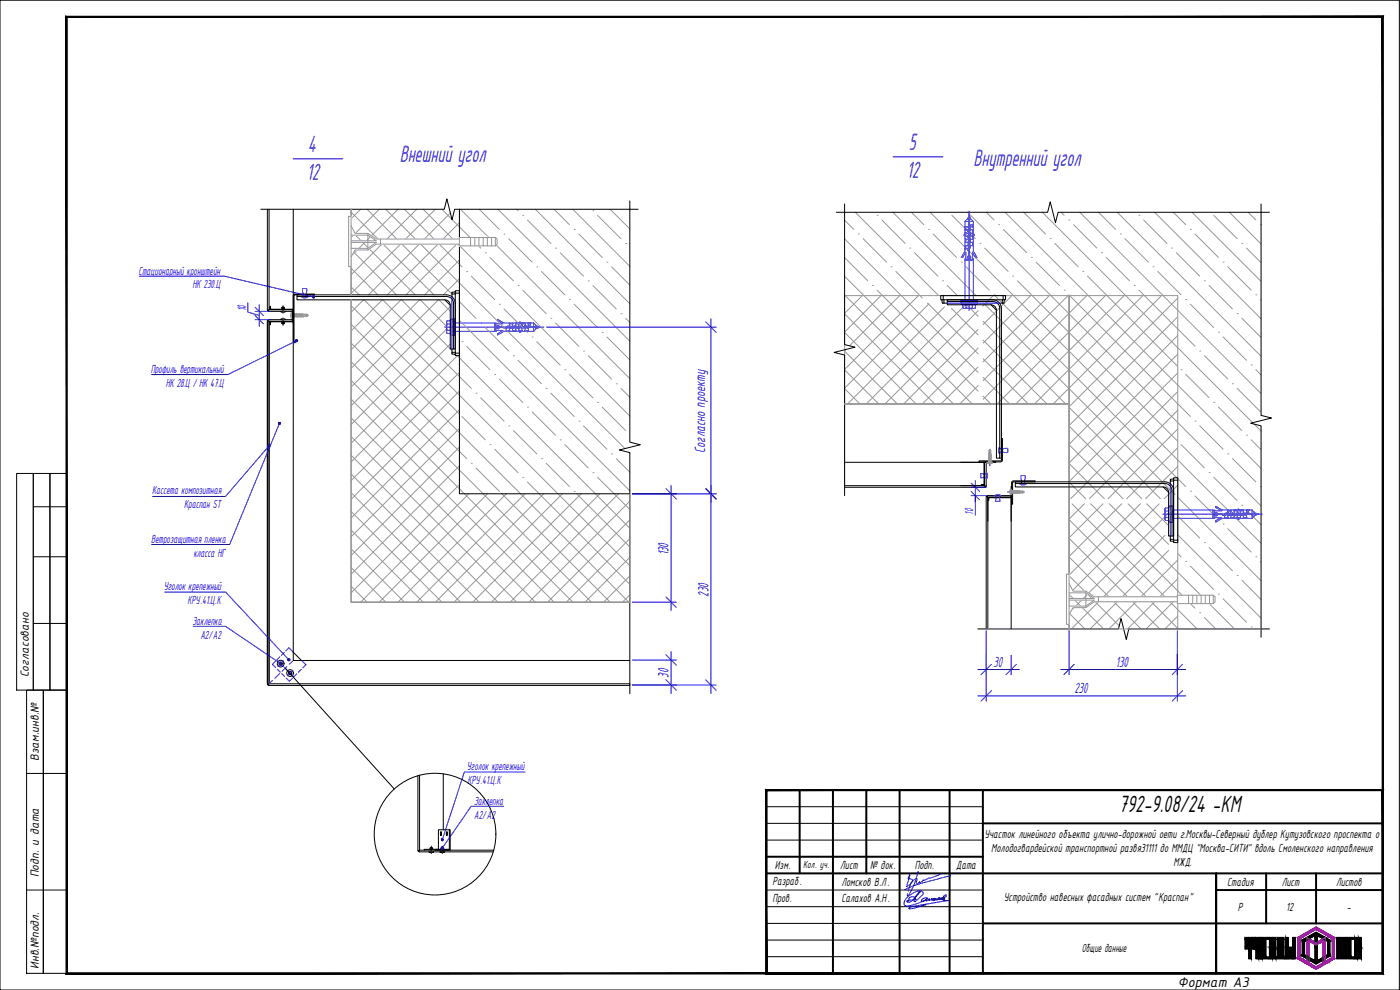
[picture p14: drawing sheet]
<svg xmlns="http://www.w3.org/2000/svg" width="420mm" height="297mm" viewBox="0 0 420 297" stroke-linecap="round" stroke-linejoin="round" font-family="sans-serif">
<defs><g id="words">
<g font-size="7.8" fill="#3f00ff">
<text x="92.4" y="45.6">4</text>
<text x="272.7" y="45">5</text>
<text x="92.1" y="54">12</text>
<text x="120" y="48.5">Внешний угол</text>
<text x="272.1" y="53.4">12</text>
<text x="292.2" y="49.9">Внутренний угол</text>
</g>
<text font-size="7.8" x="335.8" y="243.7">792-9.08/24 -КМ</text>
<g font-size="4.8" fill="#00f">
<text x="211.6" y="135.8" transform="rotate(-90 211.6 135.8)">Согласно проекту</text>
<text x="200.6" y="166.6" transform="rotate(-90 200.6 166.6)">130</text>
<text x="212.6" y="179" transform="rotate(-90 212.6 179)">230</text>
<text x="200.6" y="203.3" transform="rotate(-90 200.6 203.3)">30</text>
<text x="298.2" y="200.1">30</text>
<text x="334.9" y="200.1">130</text>
<text x="322.5" y="208">230</text>
</g>
<text font-size="4.7" x="353.5" y="296">Формат А3</text>
<g font-size="3.9" fill="#00f">
<text x="41.6" y="82.4">Стационарный кронштейн</text>
<text x="57.8" y="86.5">НК 230.Ц</text>
<text x="73.7" y="93.5" transform="rotate(-90 73.7 93.5)">10</text>
<text x="45.2" y="111.9">Профиль вертикальный</text>
<text x="49.7" y="116">НК 28.Ц / НК 47.Ц</text>
<text x="45.6" y="148.2">Кассета композитная</text>
<text x="55.3" y="152.4">Краспан ST</text>
<text x="292.1" y="154.4" transform="rotate(-90 292.1 154.4)">10</text>
<text x="45.4" y="162.9">Ветрозащитная пленка</text>
<text x="58" y="167">класса НГ</text>
<text x="49.1" y="177.1">Уголок крепежный</text>
<text x="56.2" y="181.3">КРУ.41.Ц.К</text>
<text x="57.8" y="187.4">Заклепка</text>
<text x="60.1" y="191.6">А2/А2</text>
<text x="140.1" y="231.1">Уголок крепежный</text>
<text x="140.3" y="235.3">КРУ.41.Ц.К</text>
<text x="142.3" y="241.4">Заклепка</text>
<text x="142.3" y="245.6">А2/А2</text>
</g>
<g font-size="3.9">
<text x="8.7" y="203.2" transform="rotate(-90 8.7 203.2)">Согласовано</text>
<text x="11.7" y="228.2" transform="rotate(-90 11.7 228.2)">Взам.инв.№</text>
<text x="295.5" y="251.4">Участок линейного объекта улично-дорожной оети г.Москвы-Северный дублер Кутузовского проспекта о</text>
<text x="297.5" y="255.6">Молодогвардейской транспортной развя31111 до ММДЦ &quot;Москва-СИТИ&quot; вдоль Смоленского направления</text>
<text x="11.7" y="263.3" transform="rotate(-90 11.7 263.3)">Подп. и дата</text>
<text x="232.6" y="260.8">Изм.</text>
<text x="252.2" y="260.8">Лист</text>
<text x="261.1" y="260.8">№ док.</text>
<text x="274.6" y="260.8">Подп.</text>
<text x="286.9" y="260.6">Дата</text>
<text x="352.2" y="259.8">МЖД.</text>
<text x="231.8" y="265.6">Разраб.</text>
<text x="252.5" y="265.7">Ломсков В.Л.</text>
<text x="368.3" y="265.8">Стадия</text>
<text x="384.7" y="265.8">Лист</text>
<text x="401" y="265.8">Листов</text>
<text x="231.8" y="270.6">Пров.</text>
<text x="252.5" y="270.7">Салахов А.Н.</text>
<text x="301.3" y="270.3">Устройство навесных фасадных систем &quot;Краспан&quot;</text>
<text x="371.5" y="273.3">Р</text>
<text x="386" y="273.3">12</text>
<text x="404.2" y="273.3">-</text>
<text x="324.7" y="285.8">Общие данные</text>
<text x="11.7" y="290.7" transform="rotate(-90 11.7 290.7)">Инв.№подл.</text>
</g>
<text font-size="3.4" x="241" y="260.3">Кол. уч.</text>
</g></defs>
<g fill="none" stroke="#989898" stroke-width=".3">
<path d="M105.4 74.9l13.6 13.6M105.4 69.2l19.2 19.3M105.4 63.6l24.8 24.9M108.2 62.8l-2.8 2.8M110.2 62.8l25.4 25.5M113.8 62.8l-8.4 8.5M115.8 62.8l71.8 71.8M119.4 62.8l-14 14.1M121.4 62.8l17.3 17.3M125.1 62.8l-19.7 19.7M127 62.8l62 62M130.7 62.8l-25.3 25.3"/>
<path d="M132.6 62.8l3 3M135.2 63.9l-24.6 24.6M135.7 65.9l8.6 8.6M137.9 66.8l-21.7 21.7M137.9 72.4l-16.1 16.1M137.9 78l-10.5 10.5M138.2 62.8l50.8 50.8M143.8 62.8l6.1 6M145.7 75.9h.1M147.1 77.3l7 7M149.4 62.8l39.6 39.6M151.3 70.2h.1"/>
<path d="M152.7 71.7l7 7M155.1 62.8l.4 .4M156.9 64.6h.1M158.3 66l7 7.1M160.7 62.8l28.3 28.3M166.3 62.8l4.6 4.6M166.7 74.5h.1M168.1 75.9l7 7M171.9 62.8l17.1 17.1M172.3 68.8h.1M173.7 70.2l7 7.1M177.9 63.2h.1"/>
<path d="M179.3 64.6l7.1 7.1M182.2 78.7h.1M183.1 62.8l5.9 5.9M187.8 73.1h.1M188.7 62.8l.3 .3M253.5 71.7l40 40M253.5 66.1l2.7 2.7M253.5 77.3l6.9 7M256.7 63.7l25 25M257.6 70.2h.1M259 71.6l7 7M263.2 64.6h.1"/>
<path d="M264.6 66l7.1 7M267.9 63.7l25 25M273 74.4h.1M273.6 63.7l3.7 3.7M274.5 75.8l7 7.1M278.7 68.8h.1M279.2 63.7l99.3 99.3M280.1 70.2l7 7M285.7 64.6l7 7M288.5 78.6h.1M290.4 63.7l88.1 88.1M294.1 73h.1"/>
<path d="M295.5 74.4l7 7M296 63.7l2.3 2.3M299.7 67.4h.1M301.1 68.8l7 7M301.6 63.7l76.9 76.9M307.2 63.7l6.6 6.5M309.5 77.2h.1M310.9 78.6l7.1 7M312.8 63.7l63.2 63.1M315.2 71.6h.1M316.5 73l7.1 7M318.5 63.7l.9 .9"/>
<path d="M320.8 66h.1M322.2 67.4l7 7M324.1 63.7l54.4 54.4M329.7 63.7l5.1 5.1M330.6 75.8h.1M332 77.2l7 7.1M335.3 63.7l43.2 43.2M336.2 70.2h.1M337.6 71.6l7 7M341.8 64.6h.1M343.2 66l7 7M346.5 63.7l32 32"/>
<path d="M351.6 74.4h.1M352.1 63.7l3.8 3.7M353 75.8l7 7.1M357.3 68.8h.1M357.7 63.7l20.8 20.7M358.6 70.2l7.1 7M364.3 64.6l7 7M367.1 78.6h.1M369 63.7l9.5 9.5M372.7 73h.1M374.1 74.4l4.4 4.4M374.6 63.7l2.3 2.3"/>
<path d="M378.3 67.4h.1M87.5 93.7v1.9M87.5 95.6v.1M87.5 93.7l-.3 1.1 .3 .8M87.5 93.6v2.1M87.5 93.6v.1M87.5 93.6h.3v2.1h-.3M87.8 95.1l.2-.1 .1 .2M87.8 94.1l.1 .2M87.9 94.4l.2 .8M87.9 94.4l.1 .6M87.9 94.3h.2"/>
<path d="M87.9 94.4l.2 .7M88.1 94.3l.1-.2 .3 1.1-.3-.9h.3M88.1 94.3l.3 .7h-.2M88.5 94.3l.1-.2 .3 1.1-.2-.9h.2M88.5 94.3l.3 .7h-.2M88.9 94.3l.1-.2 .3 1.1-.2-.9h.2M88.9 94.3l.3 .7h-.2M89.3 94.3l.1-.2 .3 1.1-.2-.9h.3M89.3 94.3l.4 .7h-.3M89.8 94.3l.1-.2 .2 1.1-.2-.9h.3M89.8 94.3l.3 .7h-.3M90.2 94.3l.1-.2 .2 .5"/>
<path d="M90.2 94.3l.3 .7h-.2M90.6 94.3h-.2l.2 .9-.2-.6M90.6 94.3l.1-.2 .3 1.1-.2-.9M90.6 94.3l.3 .7h-.2M90.8 94.3l1.1 .4 .1 .3M90.8 94.3h1.4M91 94.3l1 .4 .4-.1-.2-.3M92.2 94.3l.3 .3-.3 .4h-1.1M105.4 97.3l83.3 83.4M105.4 91.7l32.5 32.5M105.4 86.1l2.4 2.4M105.4 80.5l8 8"/>
<path d="M109.1 90l-3.7 3.7M109.3 90l79.7 79.7M114.7 90l-9.3 9.3M114.9 90l26.6 26.6M120.3 90l-14.9 14.9M120.5 90l14.6 14.6M125.9 90l-20.5 20.5M126.1 90l7.9 7.9M131.6 90l-26.2 26.1M131.7 90l3.4 3.4M134 98.7l-28.6 28.7M135.1 92l-29.7 29.8"/>
<path d="M137.9 83.7l-4.8 4.8M137.9 96.1l51.1 51.2M137.9 90.5l5 5M140.1 81.5h.1M141.5 82.9l7 7M144.3 96.9h.1M145.7 98.3l7 7M149.9 91.3h.1M151.3 92.7l7 7M155.5 85.7h.1M156.9 87.1l7 7M161.1 80.1h.1"/>
<path d="M162.5 81.5l7 7M165.3 95.5h.1M166.7 96.9l7 7M170.9 89.9h.1M172.3 91.3l7 7M176.6 84.3h.1M177.9 85.7l7.1 7M180.7 99.7h.1M183.6 80.1l5.4 5.4M186.4 94.1h.1M187.8 95.5l1.2 1.3M253.5 82.9l38.3 38.3"/>
<path d="M253.5 88.5l32.7 32.7M253.5 99.7l21.4 21.5M253.5 94.1l27 27.1M258.8 88.7l-5.3 5.3M261.8 85.6h.1M263.2 87.1l30.3 30.3M264.4 88.7l-10.9 10.9M267.4 80h.1M268.9 81.4l7 7.1M270 88.7l-15 15.1M275.6 88.7l-22.1 22.2M276.1 88.7l.7 .7"/>
<path d="M278.4 91l.4 .4M278.8 91.2l-25.3 25.3M278.9 91.4l14.6 14.7M282.9 84.3h.1M283.5 92.1l-29.1 29.1M284.3 85.6l3 3.1M285.6 92.5l7.9 8M289.7 91.4l-29.7 29.8M289.9 80l7 7.1M290.1 91.4l3.4 3.5M293.5 93.2l-27.9 28M293.5 98.9l-22.3 22.3"/>
<path d="M295 96.4l24.8 24.8M295.2 91l57.4 57.4M298.1 88.7l-3.2 3.1M298.3 88.5h.1M298.6 88.7l57.3 57.3M303.7 88.7l-8.7 8.7M303.9 82.9h.1M305.3 84.3l48.2 48.1M309.3 88.7l-14.3 14.3M314.9 88.7l-19.9 19.9M319.4 87.1h.1M320.5 88.7l-25.5 25.5"/>
<path d="M320.8 88.5l36.5 36.5M325 81.4h.1M326.1 88.7l-31.1 31.1M326.4 82.9l27.1 27M331.7 88.7l-32.4 32.5M337.4 88.7l-32.5 32.5M340.4 85.6h.1M341.8 87.1l16.8 16.8M343 88.7l-32.5 32.5M346 80h.1M347.4 81.4l7 7.1M348.6 88.7l-32.5 32.5"/>
<path d="M353.5 89.4l-32.7 32.7M353.5 95l-32.7 32.7M355.9 89.9h.1M357.3 91.3l7 7M361.5 84.3h.1M362.9 85.6l7 7.1M365.7 99.7h.1M368.5 80l7 7.1M371.3 94.1h.1M372.7 95.5l5.8 5.8M376.9 88.5h.1M378.3 89.9l.2 .1"/>
<path d="M105.4 119.8l60.9 60.9M105.4 114.2l66.5 66.5M105.4 108.5l72.1 72.2M105.4 102.9l34.7 34.7M135.1 103.2l-29.7 29.8M135.2 104.7l.4 .4M137.1 106.6l51.9 51.9M137.4 106.6l-32 32M137.9 111.7l-32.5 32.5M137.9 117.3l-32.5 32.5M138.7 102.5h.1M140.1 103.9l7 7"/>
<path d="M142.9 118h.1M144.3 119.4l7 7M148.5 112.3h.1M149.9 113.8l7 7M154.1 106.7h.1M155.5 108.1l7 7.1M159.7 101.1h.1M161.1 102.5l7 7M163.9 116.6h.1M165.3 118l7 7M169.5 110.9h.1M170.9 112.3l7 7.1"/>
<path d="M175.1 105.3h.1M176.6 106.7l7 7.1M182.2 101.1l6.8 6.9M185 115.2h.1M186.4 116.6l2.6 2.6M253.5 116.6l4.6 4.6M253.5 111l10.2 10.2M253.5 105.4l15.8 15.8M253.9 104.8l-.4 .4M293.5 104.5l-16.7 16.7M293.5 110.1l-11.1 11.1M293.5 115.7l-5.5 5.5"/>
<path d="M295 118.9l2.4 2.3M295 113.2l8 8M295 107.6l13.6 13.6M295 102l19.2 19.2M353.5 100.7l-32.7 32.6M353.5 106.3l-32.7 32.6M353.5 111.9l-32.7 32.6M353.5 117.5l-32.2 32.1M354.4 110.9h.1M355.9 112.3l7 7M360 105.3h.1M361.5 106.7l7 7"/>
<path d="M367.1 101.1l7 7M369.9 115.1h.1M371.3 116.5l7 7M375.5 109.5h.1M376.9 110.9l1.6 1.6M105.4 136.6l44 44.1M105.4 131l49.6 49.7M105.4 125.4l55.3 55.3M137.9 122.9l-32.5 32.5M137.9 128.6l-32.5 32.5M137.9 134.2l-32.5 32.5M137.9 139.8l-32.5 32.5"/>
<path d="M138.7 125l7 7M141.5 139h.1M147.1 133.4h.1M148.5 134.8l7 7M152.7 127.8h.1M154.1 129.2l7 7M158.3 122.2h.1M159.7 123.6l7 7M162.5 137.6h.1M163.9 139l7 7M168.1 132h.1M169.5 133.4l7.1 7"/>
<path d="M173.7 126.4h.1M175.1 127.8l7.1 7M179.3 120.8h.1M180.7 122.2l7.1 7M183.6 136.2h.1M185 137.6l4 4.1M188.7 135.7l.3 .3M192 133.4v.1M253.5 121.2h67.3v-32.5v100M296.2 138.9h.7M296.3 138.9h.6M296.7 138.5v.2"/>
<path d="M296.7 138.5l.5 .1zM296.8 138.4v-.2l.5 .3M296.8 135.3l.3 .3M296.8 136.4v-.2l.5 .2M296.8 136.7v-.2l.5 .3M296.8 137v-.2l.5 .3M296.8 137.4v-.2l.5 .2M296.8 137.7v-.2l.5 .3M296.8 138.1v-.2l.5 .2M296.8 138.5l.4 .1M296.9 138.7h-.7l.1 .2M297 138.9h.1"/>
<path d="M297 138.7h.1M297.1 135.8l.1 .1M297.2 136l.1 .3M297.3 138.7h.6v.2l-.7 .3-.9-.3M297.3 138.9h.6M297.3 138.9h.5M297.3 135.2l-.2-.2 .2 1.1M297.3 136.4v.2l-.6-.2 .8 .3-.2 .1M297.3 136.8v.2l-.6-.2 .8 .2-.2 .1M297.3 137.1v.2l-.6-.2 .8 .3h-.2M297.3 137.4v.3l-.6-.2 .8 .2-.2 .1M297.3 137.8v.2l-.6-.2 .8 .2-.2 .1"/>
<path d="M297.3 138.1v.2l-.6-.1 .8 .2-.2 .1M297.3 136.3l-.6-.2 .8 .2-.2 .1M297.3 138.5l.2 .2M297.3 135.2l-.2-.3-.3 .3v.8M297.3 135.2v1.1M320.8 139.1l10.6 10.5M320.8 133.4l16.2 16.2M320.8 127.8l21.8 21.8M320.8 122.2l27.5 27.4M353.5 123.1l-26.6 26.5M353.5 128.7l-21 20.9M353.5 134.3l-15.3 15.3"/>
<path d="M353.5 140l-9.7 9.6M354.4 133.4l7.1 7M358.6 126.4h.1M360 127.7l7.1 7.1M364.3 120.7h.1M365.7 122.1l7 7.1M368.5 136.2h.1M369.9 137.6l7 7M374.1 130.6h.1M375.5 132l3 2.9M376.4 127.2l2.1 2.1M105.4 159.1l21.6 21.6"/>
<path d="M105.4 153.4l27.2 27.3M105.4 147.8l32.8 32.9M105.4 142.2l38.4 38.5M137.9 145.4l-32.5 32.5M140.7 148.2l-32.5 32.5M142.9 140.4l7 7M146.3 148.2l-32.5 32.5M150.6 148.2l32.5 32.5M152 148.2l-32.6 32.5M156.9 143.2h.1M157.6 148.2l-32.5 32.5M158.3 144.6l30.7 30.7"/>
<path d="M163.2 148.2l-32.5 32.5M168.8 148.2l-32.5 32.5M172.3 147.4h.1M173.1 148.2l15.9 15.9M174.4 148.2l-32.5 32.5M177.9 141.8h.1M179.3 143.2l9.7 9.7M180 148.2l-32.5 32.5M185.6 148.2l-32.5 32.5M189 150.4l-30.3 30.3M189 156l-24.6 24.7M189 148.2v32.5"/>
<path d="M253.5 146.2v-57.5h100v100M303.2 147.6v.1M303.2 147.8l.1 .6M303.3 146.8v.6M303.5 147.4l-.1-.6-.4 .7 .4 1 .1-.7M303.5 147.6v.1M303.6 147.3v.5M303.7 147.9l.1 .1 .2-.8-.2 .7h.2M303.7 147.9l-.2 .1M303.7 147.2h-.2M303.7 147.2l-.1 .6zM303.8 147.3h.2l-.3 .6"/>
<path d="M304 147.9l.1 .1 .3-.8-.2 .7h.2M304.1 147.3h.2l-.3 .6M304.4 147.9l.1 .1 .2-.8-.2 .7h.2M304.4 147.3h.3l-.3 .6M304.7 147.9l.1 .1 .2-.8-.1 .7h.2M304.8 147.3h.2l-.3 .6M305.1 147.9l.1 .1 .2-.8-.2 .7h.2M305.1 147.3h.2l-.2 .6M305.4 147.9l.1 .1 .2-.8-.2 .7h.3M305.5 147.3h.2l-.3 .6M305.8 147.9v.1l.3-.8-.2 .7M305.8 147.3h.2l-.2 .6"/>
<path d="M306.2 147.3h.8l.3 .3M306.2 147.8l-.3 .1M306.4 147.7h-.1M306.9 147.3l-.4 .3M307.2 147.6l-.3-.1-.8 .4M307.3 147.6l-.3 .3h-1.1M320.8 155.9l32.7 32.6M320.8 144.7l5 4.9M321.7 151.2l37.6 37.5M325.4 151.2l-4.6 4.6M327.3 151.2l31.3 31.3M331 151.2l-10.2 10.2"/>
<path d="M332.9 151.2l37.6 37.5M336.7 151.2l-15.9 15.8M338.5 151.2l12.2 12.1M342.3 151.2l-21.5 21.4M344.1 151.2l6.4 6.3M347.9 151.2l-27.1 27M350.7 153.9l-29.9 29.9M353.5 149.2l25 25M353.5 154.8l6.5 6.6M353.5 145.6l-4.1 4M357.3 147.4h.1M358.6 148.8l7.1 7"/>
<path d="M362.9 141.8h.1M364.3 143.2l7 7M367.1 157.2h.1M368.5 158.6l7 7M372.7 151.6h.1M374.1 153l4.4 4.4M378.3 146h.1M105.4 175.9l4.8 4.8M105.4 170.3l10.4 10.4M105.4 164.7l16 16M189 161.6l-19 19.1M189 167.2l-13.4 13.5"/>
<path d="M189 172.8l-7.8 7.9M189 178.5l-2.2 2.2M320.8 178.4l10.4 10.3M320.8 172.7l15.1 15.1M320.8 167.1l21.6 21.6M320.8 161.5l27.2 27.2M349.6 160.6l-28.1 28.1M350.7 165.2l-23.5 23.5M353.5 160.5l25 25M353.5 166.1l.9 1M353.5 168l-20.7 20.7M353.5 173.6l-15.1 15.1"/>
<path d="M353.5 179.2l-9.5 9.5M355.9 168.5h.1M357.3 169.8l7 7.1M361.5 162.8h.1M362.9 164.2l7 7.1M365.7 178.3h.1M367.1 179.7l7 7M371.3 172.7h.1M372.7 174.1l5.8 5.8M376.9 167.1h.1M378.3 168.5l.2 .1M296 188.7h82.5"/>
<path d="M320.8 184l4.8 4.7M353.5 184.9l-3.9 3.8M360 183.9h.1M361.5 185.3l3.4 3.4M375.5 188.1h.1"/>
</g>
<g fill="none" stroke="#000" stroke-width=".3">
<path d="M0 .1h420v296.9h-420zM78.3 62.8h55l.8-3.1 1.6 6.2 .7-3.1h55.1M80.2 62.8l.1 30.3 .4 .3h7.1v-.5h-7l-.2 .3M80.8 62.8v30l-.2 .3M88 62.8v135.4h101M137.9 62.8v85.4h51.1M189 60.3v72.4l3.2 .7-6.3 1.6 3.1 .8v72.4M251 63.7h63.4l.8-3.1 1.6 6.2 .7-3.1h63.5M253.5 61.2v42.2l3.1 .8-6.3 1.5 3.2 .8v42.2M378.5 61.2v63.4l3.1 .8-6.3 1.6 3.2 .8v63.4M80.5 96.2l.3 .3v108.6M80.5 96.2l.3 .2h7v-.5h-7.1l-.4 .4 .1 109.2 108.6 .2v-.5h-108.2l-.3 .2 .3-.3v-108.6"/>
<path d="M81.1 92.6l-.1-.7 .1 .8 .3 .2 6.4 .1 .2 3.3M81.2 92.6l.2 .2M81.3 92.8h6.4M84.2 93.4h1.4l-.1 .2zM84.3 95.8l1.2-.1 .1 .2zM84.6 92.2h.7M84.6 97.1h.7M84.6 92.2v.4h.7v-.4M84.6 97.1v-.4h.7v.4M84.7 92.2h.5M84.7 97.1h.5M84.9 91.7v2.2"/>
<path d="M84.9 95.4v2.2M87.7 92.8l.3 .3M88 96.2l-.3 .3h-6.4l-.1 .2M88 93.1l-.2 3.2-6.4 .1-.3 .2-.1 .8 .1-.6M88 88.7l.5-.5h5.9v.3h-6.1l-.1 13.8 .4 .3-.1 .2M89.1 89v-.5h44.9a2.61 2.61 0 0 1 2.6 2.6v13.6h-1.5v-13.1l-1.6-1.6h-44.4v-1h44.9a2.08 2.08 0 0 1 2.1 2.1v13.6M133.5 90a1.65 1.65 0 0 1 1.6 1.6M135.6 88.2v.8M136.6 88h1.3v18h-1.3zM136.6 88v-.7l1.3-.1v.8M136.6 87.5l-.9 .2-.1 .5h1M282.6 89.9l.2 1 .5 .1"/>
<path d="M283.1 88.7h18v1.2h-18zM283.1 88.7h-.8v1.2h.8M283.3 89.9v1.1h1M284.3 90.5h13.6a2.11 2.11 0 0 1 2.1 2.1v44.9h-1v-44.4l-1.6-1.7h-13.1v-1.5h13.6a2.61 2.61 0 0 1 2.6 2.7v44.9h-.5M297.4 91.4a1.65 1.65 0 0 1 1.6 1.7M300 91h.8M300.8 89.9v1.1l.5-.1 .1-.9M301.1 88.7h.7v1.2h-.7M301.5 89.9l-.1 .1M88 102.3l.5 .5M135.6 104.7v1h1M135.6 105.7v.4"/>
<path d="M135.6 106.1l.1 .1M135.7 106.2l.9 .2M136.6 106v.7h1.3v-.7M253.5 138.7h42M288.3 138.7h7.2v7h-7.2M293.8 138.3l6.6-.1 .1-6.6h.3v6.5l-.1 .3-.4 .2h-6.5zM295.3 138.9v6.3l-.2 .2M295.3 138.9l.4-.3h3.1l-3.1 .1-.2 .2M295.5 138.9v6.3l-.2 .3-.9 .1 .7-.2M5 142.1h5v65h-5zM10 142.1h5v65h-5zM10 152h10"/>
<path d="M15 142.1h5v65h-5zM253.5 145.7h41.9l.3 .3M253.5 146.2h42.1M295.7 145.9h.1M295.7 145.9l-.2-.2v-7h.5v7.1l-.4 .4M296 149.1v39.6M296.4 148.7h7.1v.5h-7l-.3-.2 .3 .3v39.4M296.4 148.7l-.4 .4M296.5 156.4v-7.2h7v7.2M296.9 149.2h6.4M303.5 149.2v39.5M303.6 149l-.1-3.2v3.2l-.2 .2"/>
<path d="M303.6 149l-.3 .3h-6.4l-.3 .9 .1-.8 .3-.2M303.8 144.4l.3-.1h6.5v.3h-6.6l-.1 6.7h-.3v-6.5zM304.7 145.1v-.5h44.9a2.61 2.61 0 0 1 2.6 2.6v13.6h-1.5v-13.1l-1.6-1.6h-44.4v-1h44.9a2.15 2.15 0 0 1 2.1 2.1v13.6M349.1 146.1a1.61 1.61 0 0 1 1.6 1.6M351.2 144.3v.8M352.2 144.1h1.3v18h-1.3zM352.2 144.1v-.7l1.3-.1v.8M352.2 143.6l-.9 .2-.1 .5h1M10 167.1h10M351.2 161.8l.1 .5 .9 .2M351.2 160.8v1h1M352.2 162.1v.7h1.3v-.7"/>
<path d="M10 187.1h10M88 195.7l2.5 2.5M293.5 188.7h42.2l.7-3.1 1.6 6.2 .8-3.1h42.2M8 207.1h5v84.9h-5zM13 207.1h7v84.9h-7zM85.6 200.5l32.7 36.2M8 232.1h12M125.4 232.8v22.4l.5 .4M125.9 232.6v22.4l-.2 .3 .3-.2h6.9v.5h-7.1M133 232.2v16.8M128.8 255.6h1.3l-.1 .2zM129.1 254.4v.4h.7"/>
<path d="M129.1 254.4h.6zM129.4 253.9v2.2M129.8 254.4v.4M132.3 249.6h.1a.56 .56 0 0 1-.2 1zM132.4 254.4v.4h.7v-.4M132.4 254.4h.6M132.5 249.7v.8M132.7 253.9v2.2M132.8 255.1h15.4M133.4 255.6l-1.2 .2M134 249.6h.2a.56 .56 0 0 1-.2 1zM134.2 249.7v.8"/>
<path d="M134.9 249h.2v6.1h-4.5v-.3h4.3zM134.9 249h-3.3v5.8h-4.3v.3M148 255.6h-15.9l.1 .2M230 252.1h65M230 247h65M230 242h65M8 267h12M230 267h65M230 272h65M230 277.1h65M230 282.1h65M230 287h65"/>
<path d="M373.7 281.3h3v3.4h-1.1v3h-.8v-3h-1.1zM374.5 281.8h.3v2.4h-.3zM375.6 281.8h.2v2.4h-.2zM376.9 281.3h1.9v6.4h-.8v-3h-.3v3h-.8zM377.7 281.8h.3v2.4h-.3zM379.1 281.3h1.6v.5h-.8v5.4h.8v.5h-1.6zM381 281.3h1.9v6.4h-.8v-3h-.3v3h-.8zM381.8 281.8h.3v2.4h-.3zM383.4 281.3h1.9v5.9h.3v.5h-2.5v-.5h.3zM384.2 281.8h.3v5.4h-.3zM385.8 281.3h.8v2.9h1.1v3.5h-1.9zM386.6 284.7h.3v2.5h-.3z"/>
<path d="M387.9 281.3h.9v6.4h-.9zM392.2 287.7l-1.4-.8v-4.8l4.2-2.4 4.1 2.4v4.8l-1.4 .8M392.2 282.1l-.7 .4v4l.7 .4M392.9 288.1l2.1 1.2 2-1.2M392.9 281.7l1.7-1v2M394.6 283.4v4.9l-1.7-1M395.3 283.4v4.9l1.7-1M397 281.7l-1.7-1v2M397.7 282.1l.7 .4v4l-.7 .4M401.2 281.3h3.1v6.4h-.9v-5.9h-.2v5.9h-.9v-5.9h-.2v5.9h-.9zM404.6 281.3h1.7v.5h-.9v5.4h.9v.5h-1.7zM406.5 281.3h.9v2.9h.3v-2.9h.8v3l-.2 .2 .2 .1v3.1h-.8v-3h-.3v3h-.9z"/>
<circle cx="84.2" cy="199.1" r="1.01"/>
<circle cx="84.2" cy="199.1" r=".5"/>
<circle cx="87.1" cy="201.9" r="1.01"/>
<circle cx="87.1" cy="201.9" r=".5"/>
<circle cx="130.6" cy="250.3" r="18.3"/>
</g>
<g fill="none" stroke="#00f" stroke-width=".3">
<path d="M88 47.6h14.9M268 47h15M41.8 82.9h25.6l26.5 6.2M74.4 90.8v2.8l3.4 1.1M76.6 93.4h4.5M76.6 95.9h4.5M76.6 92.2l2.5 2.5M76.6 94.7l2.5 2.5M77.8 91.4v6.5M135.6 89v15.7M164 98.2h50.9M211.8 96.6l3.1 3.1"/>
<path d="M213.4 95.7v112.3M284.3 91h15.7M88.8 102.3l-20.4 10.1h-23M80.6 133.9l-12.9 15.1h-21.9M83.8 127.3l-14.9 36.1h-23.4M297.1 134.8v.8M297.1 135.7v.2M297.1 136v.6M297.1 136.7v.1M297.1 137v.6M297.1 137.7v.1M297.1 138v.6"/>
<path d="M297.1 138.7v.1M297.1 139v.8M189.8 148.2h25.1M199.9 146.6l3.1 3.1M201.4 145.7v37.5M211.8 146.6l3.1 3.1M291.4 146.2h4.6M291.4 148.7h4.6M291.4 145l2.6 2.5M291.4 147.5l2.6 2.5M292.7 144.2v10.4M302.4 147.6h.8"/>
<path d="M303.3 147.6h.1M303.6 147.6h.6M304.3 147.6h.2M304.6 147.6h.6M305.3 147.6h.2M305.6 147.6h.6M306.3 147.6h.2M306.6 147.6h.8M351.2 145.1v15.7M49.4 177.6h18.3l18.8 20.2M199.9 179.1l3.1 3.1M58 187.9h9.7l16.3 11.1"/>
<path d="M82.7 198.4l-1 .9 1 1M84 197.1l-.9 .9M85.3 195.8l-.8 .8M85.8 195.3l.9-.9 1.3 1.3M90.5 198.2l1.3 1.3M91.8 199.5l-.9 .9M189.8 180.7h13.2M189.8 198h13.2M199.9 196.5l3.1 3.1M201.4 195.5v12.5M296 189.2v21.1M297.5 199.3l-3.1 3.1"/>
<path d="M303.5 196.6v5.8M305 199.3l-3.1 3.1M320.8 189.2v13.2M322.4 199.3l-3.1 3.1M353.3 189.2v21.1M354.9 199.3l-3.1 3.1M83.2 200.8l.9 .9M84.5 202.1l.9 .9M85.8 203.4l1 1 1-.9M89.1 202.2l-.9 .9M90.4 200.8l-.9 .9M189.8 205.5h25.1"/>
<path d="M199.9 204l3.1 3.1M211.8 204l3.1 3.1M293.5 208.8h62.4M293.5 200.9h12.5M297.5 207.2l-3.1 3.1M318.3 200.9h37.6M354.9 207.2l-3.1 3.1M157.6 231.6h-18.2l-6.6 20.1M151.1 241.9h-9.7l-8.5 12.3M272.2 265.6l.8-3.2-.1 .2h.2l-.6 .9 .4 .2a.73 .73 0 0 1 1 .4 .73 .73 0 0 1-.5 .9l-1.4 1M272.5 270.5v-.4l-.3 .3 .2 .3 .7-.1 .7-.4 2.4-2.8 .1 .1-1.7 2-.2 1h.4l2.1-2.1v-.8l-1.2-.3-1.8 .7-1.8 1.4-.8 1.4 .3 .9 1.3 .1 3.6-1.2 1.7-.9v-.3h-.4l-1 .4-.3 .6 .8-.1 1-.8-.4 .6 .1 .2 .9-.7-.1 .6 .9-.6-.1 .5 .5-.4-.1 .4h.4l.4-.4-.3-.2-.3 .1-.2 .5h.4l.5-.5v.5l.8-.7 .2 .1-.5 .5 .5-.6-.2 .4 .7-.3-.2 .4h.2l.4-.4-.3-.1-.2 .4 .6-.2 1-.7 .1-.3-.2-.1-.6 .5-.3 .9 .5-.1v-.3l-.4 .2v.3l1.8 .2-11.1 1.8-1 .6 1.5-.1 3.7-1M272.6 267.3v.1"/>
<path d="M272.8 266.8l-.1 .1M273 265.9l-.2 .7M273.1 265.6v.2M275 269.8l-2 .3-.2-.2v-.3l.5-.5h.9l.5 .4-.3 .7M275.3 262l-1.1 3.7-1.7 3.1-.2-.7M275.4 261.9l.2-.4-.1 .5M275.5 262.1v.1M276.8 265l-2.4 .7-2.9 1.3M277.6 264.8l-.7 .1M278.2 264.6l-.5 .1M280.5 264l-2.1 .5M281 263.8l-.4 .2"/>
<path d="M281.4 263.7l-.3 .1M282.5 262.2l-4.9 1.8h-.6l-.8 .8-.2-.3a.63 .63 0 0 1-1 .4l.2-1.3-1 .5-1 1.4M285.1 262.5l.1 .3-3.7 .9"/>
</g>
<path d="M105.4 62.8v25.7M105.4 90v90.7h83.6M253.5 121.2h67.3v67.5" fill="none" stroke="#989898" stroke-width=".51"/>
<g fill="none" stroke="#3f00ff" stroke-width=".3">
<path d="M288.5 77.2l.1 .1M288.7 76.8l-.1 .3M288.9 76.5l-.1 .2M289 77.2l-.2 .1M289.1 76.2l-.1 .2M289.2 76.8l-.2 .3M289.3 75.9l-.1 .2M289.3 70.4l-.1 .2 .3-.1M289.3 76.5l-.1 .2M289.5 70.1l-.1 .2M289.5 75.6l-.2 .2M289.5 76.2l-.1 .2"/>
<path d="M289.6 66.4v.2M289.6 66.7v.2M289.6 67.1v.2M289.6 67.4v.3M289.6 67.8l.2 .2M289.6 68.4v.2M289.6 68.8l.3 .1M289.6 69.3v.3M289.6 69.7l-.1 .3M289.6 71.2v.2M289.6 71.6l.2 .1M289.6 72.1v.3"/>
<path d="M289.6 72.5l.3 .1M289.6 73.1v.2M289.6 73.5l.2 .1M289.6 74.1v.3M289.6 74.5v.5M289.6 75.1l-.1 .3M289.6 78.4v.3M289.6 78.8v.2M289.6 79.2v.2M289.6 79.6v.2M289.6 79.9v.3M289.6 66.4h.1"/>
<path d="M289.7 77.8v.1M289.7 78v.2M289.7 70.1l-.1 .2M289.7 66.3l-.1 .1M289.7 75.9l-.1 .2M289.8 69.1l-.2 .1M289.8 70.9l-.2 .2M289.8 72.8l-.2 .1M289.8 74.7h-.2M289.8 75.8h.1M289.8 69.9v.1M289.8 69.9h.3"/>
<path d="M289.9 71.9l-.3 .1M289.9 77.4l-.3 .2 .1 .2M289.9 68.1l-.3 .2M289.9 73.8h-.3v.2M289.9 78.2l-.3 .1M289.9 66.4h.2M289.9 68v.3M289.9 68.4v.2M289.9 68.8v.2M289.9 69.9v.2M289.9 70.3v.2M289.9 70.6v.3"/>
<path d="M289.9 71.7v.3M289.9 72.1v.3M289.9 72.5v.3M289.9 73.6v.3M289.9 74v.3M289.9 74.4v.3M289.9 75.9v.3M289.9 76.3v.2M289.9 76.7v.2M289.9 77.1v.2M289.9 77.8h.2M289.9 68h.3"/>
<path d="M289.9 73.6l.3 .1M289.9 71.7l.3 .1M290 78.2h.2M290 66l-.2 .2M290.2 69h-.3M290.2 74.6l-.3 .1M290.2 70.9h-.3M290.2 72.7l-.3 .1M290.2 69.9l.3 .2M290.2 66.4h.3M290.2 77.8h.3M290.3 68.1l.2 .1"/>
<path d="M290.3 73.7l.2 .2M290.3 71.8l.2 .2M290.3 78.2h.3M290.4 77.2v.3M290.4 77l.2 .1M290.4 65.8l-.3 .1M290.4 76.9v.2M290.5 65.5l-.1 .3M290.5 77.6h.2M290.5 68.8l-.2 .2M290.5 65.8l.2 .1M290.5 74.4l-.2 .2"/>
<path d="M290.5 70.7l-.2 .2M290.5 72.5l-.2 .2M290.6 74.8v.5M290.6 69.2v.5M290.6 65.2l-.1 .2M290.6 68.4v.3M290.6 66.4l.1 .3M290.6 74v.3M290.6 71.1v.5M290.6 70.2v.4M290.6 72.9v.6M290.6 72.1v.3"/>
<path d="M290.6 75.4l.1 .5M290.7 69.8l.1 .2M290.7 71.7l.1 .2M290.7 73.6l.1 .2M290.7 76.7l-.2 .1M290.7 77.9l.1 .3M290.7 64.8l-.1 .3M290.7 66.1v.2M290.7 66.8v.3M290.7 67.2v.2M290.7 67.6v.2M290.7 67.9l.1 .3"/>
<path d="M290.7 76v.2M290.7 76.4v.3M290.7 77.6l-.1 .2M290.7 77.1l.3 .1M290.7 78.2h.3M290.7 77.6l.3 .1M290.8 74.5l-.1 .2M290.8 68.9l-.1 .2M290.8 70.7l-.1 .3M290.8 72.6l-.1 .2M290.8 73.9v.5M290.8 70.1v.5"/>
<path d="M290.8 72v.5M290.9 63.3v.8M290.9 64.2v.1M290.9 64.5v.6M290.9 65.2v.1M290.9 65.5v.6M290.9 66.2v.1M290.9 66.4v.7M290.9 67.2v.1M290.9 67.5v.6M290.9 68.2l-.1 .6M290.9 68.5v.6"/>
<path d="M290.9 69.3v.4M290.9 69.5v.6M290.9 70.2v.1M290.9 70.4v1.2M290.9 71.2v.1M290.9 71.5v.6M290.9 72.2v.1M290.9 72.5v.6M290.9 73.2v.1M290.9 74.2v.1M290.9 74.5v.6M290.9 75.2l.1 .5"/>
<path d="M290.9 75.5v.6M290.9 76.2v.1M290.9 76.5v.6M290.9 77.5v.6M290.9 78.5v.6M290.9 79.2v.1M290.9 79.5v.6M290.9 64.4l-.2 .3M290.9 64.4l.1 .3M290.9 72.9v1.2M290.9 74.8l-.1 .4M290.9 69.8l.2 .2"/>
<path d="M290.9 71.7l.2 .2M290.9 73.6l.2 .2M291 76.5l.2 .3M291 77.9l-.1 .4M291 66.2v.3M291 66.6v.3M291 67v.2M291 67.3v.3M291 67.7l.1 .5M291 75.8v.2M291 76.2v.2M291 66.4h.1"/>
<path d="M291 76.6l-.3 .1M291 64.8l.1 .3M291 77.1l-.1 .2M291.1 74.5l-.2 .2M291.1 68.9l-.2 .2M291.1 70.7l-.2 .3M291.1 72.6l-.2 .2M291.1 77.2h.2v.3M291.1 73.9v.5M291.1 69.3v.3M291.1 70.1v.5M291.1 65.2l.1 .2"/>
<path d="M291.1 71.2v.3M291.1 72v.5M291.1 73v.4M291.1 78.2h.3M291.1 68.3v.5M291.2 77.6h-.2l.1 .2M291.2 69.7l.3 .2M291.2 65.8h-.2v.3M291.2 73.5l.2 .2M291.2 71.6l.2 .2M291.2 65.5l.1 .3M291.2 66.4h.3"/>
<path d="M291.2 77.8h.3M291.3 76.9v.2M291.3 67.8l.1 .2M291.3 65.8l.3 .1M291.3 77l-.2 .1M291.4 69l-.2 .2M291.4 67.5l-.1 .2M291.4 72.7l-.2 .2M291.5 70.9l-.3 .1M291.5 78.2h.2M291.5 68.1h.3M291.5 73.7h.3"/>
<path d="M291.5 71.8h.3M291.6 66.4h.2M291.6 77.8h.2M291.6 70.8h.2v.3M291.6 69.9l.2 .1M291.7 66l.2 .2M291.8 68.9l-.3 .1M291.8 67.4l-.3 .1M291.8 72.7h-.3M291.8 77.4l.3 .2-.1 .3M291.8 69.1l.3 .1M291.8 71l.3 .1"/>
<path d="M291.8 72.8l.3 .1M291.8 78.2l.3 .1M291.8 67.4v.3M291.8 67.8v.3M291.8 68.9v.3M291.8 69.3v.3M291.8 69.7v.2M291.8 70.1v.2M291.8 70.4v.3M291.8 71.2v.2M291.8 71.6v.2M291.8 72.7v.2"/>
<path d="M291.8 73.1v.2M291.8 73.5v.2M291.8 75.9v.3M291.8 76.3v.2M291.8 76.7v.2M291.8 77.1v.2M291.8 69.8l.1 .2M291.9 75.8h-.1M291.9 68.1l.2 .2M291.9 71.9l.2 .1M291.9 73.7l.2 .2M292 66.3l.1 .1"/>
<path d="M292 66.4h.1M292 75.9l.1 .2M292 70.1l.1 .2M292 78v.2M292.1 69.7h.1M292.1 66.4v.2M292.1 66.7v.2M292.1 67.1v.2M292.1 67.4v.3M292.1 67.8l-.3 .2M292.1 68.4v.2M292.1 68.8l-.2 .1"/>
<path d="M292.1 69.3v.3M292.1 71.2v.2M292.1 71.6l-.3 .1M292.1 72.1v.3M292.1 72.5l-.2 .2M292.1 73.1v.2M292.1 73.5l-.3 .1M292.1 74v.3M292.1 74.4v.3M292.1 74.8v.2M292.1 75.2l.1 .2M292.1 78.4v.3"/>
<path d="M292.1 78.8v.2M292.1 79.2v.2M292.1 79.6v.2M292.1 79.9v.3M292.1 67.4h-.2M292.1 69.8l.1 .2M292.1 70.4l.4 .2-.1-.2M292.2 76.2l.1 .2M292.2 70.1l.1 .2M292.2 75.6l.2 .2M292.4 76.5l.1 .2M292.4 75.9l.1 .2"/>
<path d="M292.5 76.8l.2 .3M292.6 76.2l.1 .2M292.7 77.2l.2 .1M292.8 76.5l.1 .2M293 76.8l.1 .3M293.2 77.2l-.1 .1M90.8 87v.5M90.8 89.3l.4 .1M90.8 87.6l.2 .6M91 88.7v.2l-.5 .1 .2 .2M91 88.3v.2M91 86.6h-.2v.3"/>
<path d="M91.1 86.6h.3M91.3 89.4h.3M91.5 86.6h.3M91.9 86.6h.2v.3M91.9 88.7v.2l.5 .1-.2 .2M91.9 88.3v.2M92 87.6l-.1 .6M92.1 89.3l-.4 .1M92.1 87v.5M133.4 98.2h.7M134 99.5l.2 .5h.2M134 96.9v.3"/>
<path d="M134 97.3v.2M134 97.6v.3M134 98v.3M134 98.4v.3M134 98.8v.2M134 99.2v.2M134 96.7v.2M134 99.4v.2M134 99.7l.1 .2M134 97.8v.3M134 98.2v.3M134.1 98.6v.2"/>
<path d="M134.1 97.1l.1 .1M134.1 97.5v.2M134.1 96.4l-.1 .2M134.2 99v.1M134.2 99.1l-.1 .2M134.2 99.1h.2M134.2 97.2h.2M134.2 97.2v.2M134.2 98.2h.2M134.4 96.3h-.2l-.2 .5M134.5 98.2h.6M134.5 99.1h.3"/>
<path d="M134.5 96.3h.3M134.5 97.2h.3M134.9 99.1h.3M134.9 96.3h.3M134.9 97.2h.3M135.2 96.3v.1M135.2 96.5v.3M135.2 96.9v.3M135.2 97.3v.2M135.2 97.6v.3M135.2 98v.5M135.2 98.6v.3"/>
<path d="M135.2 99v.2M135.2 99.3v.3M135.2 99.7v.3M135.2 96.1v.2M135.3 98.2h.1M135.3 95.8h.2l-.3 .2M135.5 98.2h.6M135.6 95.8h.2M135.8 96v.2M135.8 96.3v.3M135.8 96.7v.3M135.8 97.1v.3"/>
<path d="M135.8 97.5v.2M135.8 97.8v.3M135.8 98.2v.3M135.8 98.6v.3M135.8 99v.2M135.8 99.3v.3M135.8 99.7v.3M136 95.7h-.2v.1M136.2 95.7h.2v.1M136.2 98.2h.2M136.4 96v.2M136.4 96.3v.3"/>
<path d="M136.4 96.7v2.9M136.4 99.7v.3M136.4 96.9h.1M136.4 99.4h.1M136.5 98.2h.6M136.7 96.9h.2M136.7 99.4h.2M137 96.9h.3M137 99.4h.3M137.2 98.2h.2M137.4 96.9h.3M137.4 99.4h.3"/>
<path d="M137.5 98.2h.6M137.8 96.9h.2M137.8 99.4h.2M138.2 96.9h.2M138.2 99.4h.2M138.2 98.2h.2M138.5 98.2h.6M138.5 96.9h.3M138.5 99.4h.3M138.9 96.9h.2M138.9 99.4h.2M139.3 98.2h.1"/>
<path d="M139.3 96.9h.2M139.3 99.4h.2M139.5 98.2h.6M139.7 96.9h.2M139.7 99.4h.2M140 96.9h.3M140 99.4h.3M140.3 98.2h.1M140.4 96.9h.3M140.4 99.4h.3M140.5 98.2h.6M140.8 96.9h.2"/>
<path d="M140.8 99.4h.2M141.2 96.9h.2M141.2 99.4h.2M141.2 98.2h.2M141.5 98.2h.6M141.5 96.9h.3M141.5 99.4h.3M141.9 96.9h.3M141.9 99.4h.3M142.2 98.2h.2M142.3 96.9h.2M142.3 99.4h.2"/>
<path d="M142.5 98.2h.6M142.7 96.9h.2M142.7 99.4h.2M143 96.9h.3M143 99.4h.3M143.3 98.2h.1M143.4 96.9h.3M143.4 99.4h.3M143.5 98.2h.6M143.8 96.9h.2M143.8 99.4h.2M144.2 96.9h.2"/>
<path d="M144.2 99.4h.2M144.3 98.2h.1M144.5 98.2h.6M144.5 96.9h.3M144.5 99.4h.3M144.9 96.9h.3M144.9 99.4h.3M145.2 98.2h.2M145.3 96.9h.2M145.3 99.4h.2M145.5 98.2h.6M145.7 96.9h.2"/>
<path d="M145.7 99.4h.2M146 96.9h.3M146 99.4h.3M146.2 98.2h.2M146.4 96.9h.3M146.4 99.4h.3M146.5 98.2h.6M146.8 96.9h.2M146.8 99.4h.2M147.2 96.9h.2M147.2 99.4h.2M147.3 98.2h.1"/>
<path d="M147.5 98.2h.6M147.5 96.9h.3M147.5 99.4h.3M147.9 96.9h.3M147.9 99.4h.3M148.3 98.2h.1M148.3 96.9l.1 .3M148.4 98.2l.3 .1M148.4 99.2l-.1 .2M148.4 97.3v.2M148.4 97.6v.3M148.4 98.4v.3"/>
<path d="M148.4 98.8v.2M148.4 97h.1M148.4 99.3h.1M148.5 98.2h.6M148.7 97l.3-.1 .2 .3M148.7 99.3h.1M148.7 98l-.3 .3M148.8 97.2v.2M148.8 97.5v.3M148.8 98.5v.3M148.8 98.9v.3M148.9 98v.3"/>
<path d="M148.9 98.3l.1 .2M148.9 98.3l-.1 .1M149 97.8l-.1 .2-.1-.1M149.1 98.6h.3M149.2 99.2l-.2 .2-.2-.1M149.3 97.2h.2M149.3 99.2h.2M149.3 97.7l.1 .2M149.3 96.1l.1 .2M149.4 97.7l-.3 .1M149.4 98v.3M149.4 95.8l-.1 .1"/>
<path d="M149.5 98l-.3 .2M149.5 97.7l.2 .1M149.5 98.4v.2M149.5 98.2h.6M149.5 95.9l.2 .1M149.5 96.3l.2 .2M149.5 97.7v.2M149.6 97.2h.3M149.6 99.2h.3M149.7 98.6h-.2M149.7 99.9l-.2 .1M149.8 97.8l.3 .2"/>
<path d="M149.8 96.1l.3 .1M149.9 96.5l.2 .2M149.9 98.3l-.1 .2M149.9 98.3h.3M150 98l-.1 .3M150 97.2h.3M150 99.2h.3M150.1 99.7l-.2 .1M150.2 98h.2M150.2 96.3l.2 .1M150.2 96.7l.2 .1M150.2 98.2h.2"/>
<path d="M150.3 98.3h.3M150.4 99.9l-.2 .1M150.4 99.5l-.2 .1M150.4 97.2h.3M150.4 99.2h.3M150.5 98.2h.6M150.5 96.5l.2 .1M150.5 96.9l.2 .1M150.5 98h.3M150.7 98.3l.5 .1M150.7 99.7l-.2 .2M150.7 99.3l-.2 .1"/>
<path d="M150.8 99.2h.1M150.8 96.7l.2 .1M150.8 97.1v.1M150.9 98l.5 .2M151 99.5l-.2 .2M151.2 96.8l.2 .1M151.5 98.2h.6M151.5 99.4l-.3 .1M151.5 96.9h.3M151.6 99.4h.5M151.7 98.1l-.4 .1M151.7 98.4l-.4 .1"/>
<path d="M151.9 96.9h.3M151.9 99.2h.3M151.9 99.2v.2M152 98.9l-.1 .2M152.1 98l-.2 .1M152.1 98.2l-.2 .2M152.2 98.5l-.2 .2M152.2 97.9h.5M152.2 98.2h.5M152.2 99.4h.3M152.3 98.2h.1M152.3 98.4h.3"/>
<path d="M152.3 96.9h.2M152.3 99.2h.3M152.7 96.9l.1 .2M152.7 99.2h.3M152.7 98.5l.2 .2M152.8 98l.2 .1M152.8 98.2l.2 .2M152.8 99.2v.2h-.2M152.8 97.2h.3M152.9 97.2v.3M152.9 97.6l.2 .2M152.9 98.9l.1 .2"/>
<path d="M153 99.2l.1 .2M153.1 96.9l-.1 .3M153.1 98.4h.5M153.2 97.9h.3M153.2 98.2h.2M153.2 96.9h.3M153.2 99.4h.3M153.2 97.2h.3M153.5 98.2h.6M153.6 98.1l-1.1 .1M153.6 96.9l.2 .3M153.6 97.2h.3"/>
<path d="M153.8 99.2l-.2 .2M153.8 99.2h.3M153.8 97.6l-.2 .2M153.8 98.9v.2M153.9 97.2v.3M153.9 99.2l.2 .2M154 98l-.3 .1M154 98.2l-.3 .2M154.1 98.5l-.2 .2M154.1 96.9l-.2 .2M154.1 98.2h.5M154.1 97.9h.5"/>
<path d="M154.2 98.4h.3M154.2 96.9h.3M154.2 99.4h.3M154.2 99.2h.3M154.2 98.2h.2M154.5 98.2h.6M154.6 96.9l.1 .2M154.6 99.2h.2M154.6 98.5l.2 .2M154.7 99.2l-.1 .2M154.7 98.2l.2 .2M154.7 98l.2 .1"/>
<path d="M154.7 97.2h.3M154.7 97.2l.1 .3M154.8 97.6l.2 .2M154.8 98.9v.2M154.9 99.2l.1 .2M155 96.9l-.1 .3M155 98.4h.5M155 98.1h.5M155.1 97.9h.3M155.1 96.9h.3M155.1 99.4h.3M155.1 97.2h.3"/>
<path d="M155.3 98.2h.1M155.5 98.2h.6M155.5 96.9l.1 .3M155.5 97.2h.3l-.1 .2M155.7 99.2l-.2 .2M155.7 99.2h.2M155.7 98.9v.2M155.7 97.5l-.2 .3M155.8 98l-.2 .1M155.8 98.2l-.2 .2M155.9 97.2h.2M155.9 98.5l-.2 .2"/>
<path d="M155.9 97.9h.5M155.9 98.2h.5M156 98.4h.4M156.1 99.2h.2M156.1 96.6l-.1-.1 .1 .4M156.1 99.5l-.1 .3 .1-.1M156.3 98.2h.1M156.3 97.2h.2M156.3 96.9l.2 .1M156.3 96.7l.2 .1M156.4 99.2h.3M156.5 99.5l-.2 .2"/>
<path d="M156.5 99.3l-.3 .1M156.5 98.5l.2 .3M156.5 98.2h.6M156.5 98l.3 .1M156.5 98.2l.3 .2M156.6 97.1l.2 .1M156.6 96.8l.2 .1M156.6 97.2v.2M156.6 97.2h.3M156.7 97.5l.2 .3M156.7 98.9v.3M156.7 99.2l-.1 .1"/>
<path d="M156.9 96.9h.1M156.9 98.1l.3 .1M156.9 99.4l-.3 .1M156.9 98.4h.5M157 97.9h.3M157 96.9h.2M157 99.4h.2M157 97.2h.2M157.4 96.9l.1 .3M157.4 97.2h.2M157.5 98.2h.6M157.5 99.2l-.1 .2"/>
<path d="M157.5 99.2h.3M157.6 97.6l-.2 .2M157.6 98.9l-.1 .2M157.6 97.2v.3M157.7 99.2l.1 .2M157.7 98l-.2 .1M157.7 98.2l-.2 .2M157.8 98.5l-.2 .2M157.8 96.9l-.1 .2M157.9 98.4h.3M157.9 96.9h.3M157.9 99.4h.3"/>
<path d="M157.9 99.2h.3M158.3 97.9h-.5M158.3 96.9l.2 .2M158.3 99.2h.3M158.3 98.2l.3 .1M158.3 98.5l.2 .2M158.4 98.2h-.6M158.4 97.9l.5 .1M158.4 99.2l-.1 .2M158.5 97.2h.2M158.5 98.2h.6M158.5 97.2v.3"/>
<path d="M158.5 97.6l.2 .2M158.6 98.9v.2M158.6 99.2l.2 .2M158.8 96.9l-.2 .3M158.8 98.3h.2M158.9 96.9h.3M158.9 97.2h.3M158.9 99.4h.3M159 98h.2M159.1 97.6l-.2 .2M159.2 98.3h.2M159.2 97.2l-.1 .3"/>
<path d="M159.2 96.9v.2M159.3 98.2h.1M159.3 96.9h.2M159.3 99.4h.2M159.4 98h.2M159.5 98.2h.6M159.5 98.3h.3M159.6 96.9h.3M159.6 99.4h.3M159.7 98h.3M159.9 98.3h.2M160 96.9h.2"/>
<path d="M160 99.4h.2M160.1 98h.3M160.2 96.9l.1 .1M160.2 96.9v.1M160.2 97.2v.2M160.2 97.5v.3M160.2 97.9v.1M160.2 98.3v.1M160.2 98.5v.3M160.2 98.9v.3M160.2 99.3v.1M160.3 98.2h.1"/>
<path d="M160.3 98.3h.2M160.3 99.3l-.1 .1M160.4 97.1l.2 .2M160.5 98.2h.6M160.6 99l-.2 .2M160.7 97.4l.4 .4M160.7 98.3l.1 .2M160.8 97.8v.2h-.3M160.8 98.6l-.1 .3M161.1 98.5l-.3 .1M161.2 97.8l.2 .1M161.2 98.2h.2"/>
<path d="M161.4 98.4l-.2 .1M161.5 98.2h.6M161.5 97.9l.3 .1M161.8 98.3l-.3 .1M161.9 98.1l.3 .1M162.2 98.2l-.3 .1M162.2 98.2h.2M162.5 98.2h.7M288.4 90.6l.1 .2M288.5 91.3v-.2l.2 .2M288.5 90.8v.2M288.5 90.2h-.1v.2"/>
<path d="M288.7 90.2h.2M288.7 90.8h.2M288.8 91.4h.2M289 91.4v.3M289 91.8v.2M289 92.2v.2l.5 .1M289 91.4h.3M289 90.2h.3M289 90.8h.3M289.1 92.5h.2M289.4 90.2h2.9M289.4 90.8h.3"/>
<path d="M289.4 91.4h.3M289.6 80.3v.2M289.6 80.7v.2M289.6 81.1v.2M289.6 81.4v.3M289.6 81.8v.2M289.6 82.2v.2M289.6 82.6v.2M289.6 82.9v.3M289.6 83.3v.3M289.6 83.7v.2M289.6 84v.3"/>
<path d="M289.6 84.4v.3M289.6 84.8v.3M289.6 85.2v.2M289.6 85.5v.3M289.6 85.9v.3M289.6 86.3v.3M289.6 86.7v.2M289.6 87v.3M289.6 87.4v.3M289.6 87.8v.2M289.6 88.2v.2M289.6 88.5v.3"/>
<path d="M289.6 88.9v.3M289.6 89.3v.2M289.6 89.7v.2M289.6 90.1v.1M289.6 92.5h.3M289.6 92.5h-.2M289.8 90.8h.2M289.8 91.4h.2M289.9 92.4l-.1 .1M289.9 91.4v.3M289.9 91.8v.2M289.9 92.2v.2"/>
<path d="M289.9 92.4h.1M290 92.5h.2M290.2 91.4h.2M290.2 92.5h.2M290.2 90.8h.2M290.3 92.5h.3M290.5 92.5h.3M290.5 90.8h.3M290.5 91.4h.5M290.7 92.5h.3M290.9 80.2v.1M290.9 80.5v.6"/>
<path d="M290.9 81.2v.1M290.9 81.5v.6M290.9 82.2v.1M290.9 82.5v.6M290.9 83.2v.1M290.9 83.5v.6M290.9 84.2v.1M290.9 84.5v.6M290.9 85.2v.1M290.9 85.5v.6M290.9 86.2v.1M290.9 86.5v.6"/>
<path d="M290.9 87.2v.1M290.9 87.5v.6M290.9 88.2v.1M290.9 88.5v.6M290.9 89.2v.1M290.9 89.5v.6M290.9 90.2v.1M290.9 90.5v.6M290.9 91.2v.1M290.9 91.5v.6M290.9 92.2v.1M290.9 92.5v.7"/>
<path d="M290.9 90.8h.3M291.1 92.5h.3M291.1 91.4h.3M291.2 92.5h-.3M291.3 90.8h.2M291.5 92.5h.2M291.5 91.4h.2M291.5 92.5h-.2M291.7 90.8h.2M291.8 92.4l.2 .1M291.8 91.4v.3M291.8 91.8v.2"/>
<path d="M291.8 92.2v.2M291.8 92.4h-.1M291.8 92.5h.3M291.8 91.4h.3M292 90.8h.3M292.1 92.5h.2M292.1 80.3v.2M292.1 80.7v.2M292.1 81.1v.2M292.1 81.4v.3M292.1 81.8v.2M292.1 82.2v.2"/>
<path d="M292.1 82.6v.2M292.1 82.9v.3M292.1 83.3v.3M292.1 83.7v.2M292.1 84v.3M292.1 84.4v.3M292.1 84.8v.3M292.1 85.2v.2M292.1 85.5v.3M292.1 85.9v.3M292.1 86.3v.3M292.1 86.7v.2"/>
<path d="M292.1 87v.3M292.1 87.4v.3M292.1 87.8v.2M292.1 88.2v.2M292.1 88.5v.3M292.1 88.9v.3M292.1 89.3v.2M292.1 89.7v.2M292.1 90.1v.1M292.2 91.4h.3M292.4 90.2h.3M292.4 90.8h.3"/>
<path d="M292.6 92.5h-.2M292.6 91.4h.1M292.7 91.4v.3M292.7 91.8v.2M292.7 92.2v.2l-.5 .1M292.8 90.2h.2M292.8 90.8h.2M292.9 91.4h-.2M293.2 90.2h.1v.2M293.2 91.3v-.2l-.2 .2M293.2 90.8v.2M293.3 90.6l-.1 .2"/>
<path d="M134.5 100h.3M134.9 100h.3M135.2 100v.2M135.2 100.3l.3 .2h-.2M135.6 100.5h.2M135.8 100.1v.2M135.8 100.5v.2h.2M136.4 100.1v.2M136.4 100.5v.2h-.2M149.3 100.4l.1 .1M149.4 100l-.1 .3M149.7 100.3l-.2 .1"/>
<path d="M150.1 100.1l-.3 .1M299.7 135v.3M299.7 135.4v.4M299.7 134.5v.4M299.8 134.4l.2-.2 .1 .5h.2M300.3 135.6h-.2l-.1 .5-.2-.2M300.5 134.7h.2M300.5 135.6h.2M300.8 135.6l.6 .1M301.4 134.6l-.6 .1M301.5 135.8h.5M302 134.5h-.5"/>
<path d="M302.2 134.5h.3v.2M302.5 135.6v.2h-.3M302.5 134.8v.3M302.5 135.2v.3M294.4 143.2v.2l.4-.1M294.4 142.4v.3M294.4 142.8v.2M294.8 142.1h-.4v.2M294.9 142.1l.4 .1M295.3 143.2l-.4 .1M295.5 143.2h.2M295.5 142.2h.2"/>
<path d="M295.8 143.2l.2 .5 .2-.2M296.2 142l-.2-.2-.2 .4M296.3 142.1l.1 .4M296.4 143l-.1 .3M296.4 142.6v.2M298.7 148.5l-.2 .3 .5 .2M298.8 150v.4h.2M299 149.4l-.1 .5M299 149.1v.2M299.1 150.4h.3M299.2 148.4l-.4 .1M299.3 148.4h.3"/>
<path d="M299.5 150.4h.3M299.7 148.4l.4 .1M299.9 149.4l.1 .5M299.9 149.1v.2M300.1 150v.4h-.2M300.2 148.5l.2 .3-.5 .2M306.4 143.1v.5M306.4 145.4l.4 .1M306.5 143.7l.1 .6M306.6 144.8v.3l-.5 .1 .2 .2M306.6 144.4v.3M306.6 142.7h-.2v.3"/>
<path d="M306.7 142.7h.3M306.9 145.5h.2M307.1 142.7h.2M307.5 142.7h.2v.3M307.5 144.8v.3h.5l-.2 .3M307.5 144.4v.3M307.6 143.7l-.1 .6M307.7 145.4l-.4 .1M307.7 143.1v.5M349 154.3h.7M349.6 152.8v.5M349.6 155.3v.5"/>
<path d="M349.6 155.9l.4 .3M349.6 152.7v.2M349.6 153.4v.3M349.6 153.8v.2M349.6 154.1v.3M349.6 154.3v.5M349.6 154.9v.3M349.6 155.6v.3M349.7 154.7v.2M349.7 155.9v.1M349.7 154l-.1 .2M349.7 153.2l.1 .1"/>
<path d="M349.7 153.6v.2M349.7 152.5v.2M349.7 155.1l.1 .1M349.8 155.2l-.1 .2M349.8 155.2h.2M349.8 153.3h.2M349.8 153.3l-.1 .2M349.8 154.3h.2M350 152.4l-.4 .3M350.1 154.3h.6M350.1 156.2h.3M350.1 155.2h.3"/>
<path d="M350.1 152.4h.3M350.1 153.3h.3M350.5 156.2h.3M350.5 155.2h.3M350.5 152.4h.3M350.5 153.3h.3M350.8 152.4v.1M350.8 152.7v.2M350.8 153v.3M350.8 153.4v.3M350.8 153.8v.2M350.8 154.1v.5"/>
<path d="M350.8 154.7v.3M350.8 155.1v.2M350.8 155.5v.2M350.8 155.8v.4M350.8 156.2v.1M350.8 152.2v.2M350.8 156.5l.3 .2h-.2M350.8 154.3h.2M350.9 151.9h.2l-.3 .2M351.1 154.3h.6M351.2 156.7h.2M351.4 152.1v.2"/>
<path d="M351.4 152.5v.2M351.4 152.8v.3M351.4 153.2v.3M351.4 153.6v.2M351.4 154v.2M351.4 154.3v.3M351.4 154.7v.3M351.4 155.1v.2M351.4 155.5v.2M351.4 155.8v.3M351.4 156.2v.3M351.4 156.6l.2 .2"/>
<path d="M351.6 151.8l-.4 .1M351.7 151.8h.3v.2M351.8 154.3h.2M352 152.1v.2M352 152.5v.2M352 152.8v2.9M352 155.8v.3M352 156.2v.3M352 156.6l-.3 .2M352 153h.1M352 155.5h.1M352.1 154.3h.6"/>
<path d="M352.3 153h.2M352.3 155.5h.2M352.6 153h.3M352.6 155.5h.3M352.8 154.3h.2M353 153h.3M353 155.5h.3M353.1 154.3h.6M353.4 153h.2M353.4 155.5h.2M353.8 153h.2M353.8 155.5h.2"/>
<path d="M353.8 154.3h.2M354.1 154.3h.6M354.1 153h.3M354.1 155.5h.3M354.5 153h.3M354.5 155.5h.3M354.8 154.3h.2M354.9 153h.2M354.9 155.5h.2M355.1 154.3h.6M355.2 153h.3M355.2 155.5h.3"/>
<path d="M355.6 153h.3M355.6 155.5h.3M355.8 154.3h.2M356 153h.3M356 155.5h.3M356.1 154.3h.6M356.4 153h.2M356.4 155.5h.2M356.7 153h.3M356.7 155.5h.3M356.8 154.3h.2M357.1 154.3h.6"/>
<path d="M357.1 153h.3M357.1 155.5h.3M357.5 153h.3M357.5 155.5h.3M357.8 154.3h.2M357.9 153h.2M357.9 155.5h.2M358.1 154.3h.6M358.2 153h.3M358.2 155.5h.3M358.6 153h.3M358.6 155.5h.3"/>
<path d="M358.8 154.3h.2M359 153h.2M359 155.5h.2M359.1 154.3h.6M359.4 153h.2M359.4 155.5h.2M359.7 153h.3M359.7 155.5h.3M359.8 154.3h.2M360.1 154.3h.6M360.1 153h.3M360.1 155.5h.3"/>
<path d="M360.5 153h.2M360.5 155.5h.2M360.8 154.3h.2M360.9 153h.2M360.9 155.5h.2M361.1 154.3h.6M361.3 153h.2M361.3 155.5h.2M361.6 153h.3M361.6 155.5h.3M361.8 154.3h.2M362 153h.2"/>
<path d="M362 155.5h.2M362.1 154.3h.6M362.4 153h.2M362.4 155.5h.2M362.8 153h.2M362.8 155.5h.2M362.8 154.3h.2M363.1 154.3h.6M363.1 153h.3M363.1 155.5h.3M363.5 153h.2M363.5 155.5h.2"/>
<path d="M363.8 154.3h.2M363.9 153l.1 .3M364 155.3l-.1 .2M364 153.4v.3M364 153.8v.2M364 154.1v.3M364 154.5v.3M364 154.9v.3M364 153.1h.1M364 155.5h.1M364 154.3l.3 .1M364.1 154.3h.6"/>
<path d="M364.3 153.1l.3-.1 .1 .3M364.3 154.1l-.3 .1M364.3 155.5h.1M364.4 153.3v.2M364.4 153.7v.2M364.4 154v.1M364.4 154.4v.1M364.4 154.7v.2M364.4 155v.3M364.4 154.4h.1M364.5 154.4l.1 .2M364.6 154l-.2 .1 .1 .3"/>
<path d="M364.7 154.7l.2 .1M364.7 155.3l-.1 .2-.2-.1M364.8 154.3h.2M364.9 153.3h.2M364.9 155.3h.2M364.9 153.8v.2M364.9 152.2l.1 .2M364.9 156.5l.1 .1M364.9 153.8l-.2 .1M365 154.2v.2M365 152h-.1M365 156.2l-.1 .2"/>
<path d="M365 154.1v.2M365.1 154.5v.3l.2-.1M365.1 154.3h.6M365.1 152l.2 .2M365.1 152.5l.2 .1M365.3 153.3h.2M365.3 155.3h.2M365.3 153.9l-.2-.1v.2M365.3 156.4l-.2 .1M365.3 156l-.2 .1M365.4 154l.2 .1M365.4 152.2l.3 .1"/>
<path d="M365.4 152.6l.3 .2M365.5 154.4l-.1 .2M365.5 154.4h.3M365.5 154.1v.3M365.6 153.3h.3M365.6 155.3h.3M365.7 156.2l-.3 .1M365.7 155.8l-.3 .1M365.8 154.1h.2M365.8 152.4l.2 .1M365.8 152.8l.2 .2M365.8 154.3h.2"/>
<path d="M365.9 154.4h.3M366 156l-.2 .2M366 155.6l-.2 .1M366 153.3h.2M366 155.3h.2M366.1 154.3h.6M366.1 152.6l.2 .1M366.1 153l.2 .1M366.1 154.1h.3M366.3 154.4l.5 .1M366.3 155.4l-.2 .1M366.3 155.8l-.2 .2"/>
<path d="M366.4 155.3h.1M366.4 153.2v.1M366.4 152.8l.2 .1M366.5 154.1l.5 .2M366.6 155.6l-.2 .2M366.7 153h.3M367.1 154.3h.6M367.1 155.5l-.4 .1M367.1 153h.3M367.2 155.5h.5M367.3 154.2l-.4 .1M367.3 154.5l-.4 .1"/>
<path d="M367.5 153h.2M367.5 155.3h.3M367.5 155.3v.2M367.5 155v.2M367.7 154.1l-.2 .1M367.7 154.4l-.2 .1M367.7 154.6l-.1 .3M367.8 154h.5M367.8 154.3h.5M367.8 155.5h.3M367.8 154.3h.2M367.9 154.5h.3"/>
<path d="M367.9 153h.2M367.9 155.3h.3M368.3 153l.1 .2M368.3 155.3h.3M368.3 154.6l.2 .3M368.4 154.1l.2 .1M368.4 154.4l.2 .1M368.4 155.3v.2h-.2M368.5 153.7l.2 .3M368.5 155l.1 .2M368.6 155.3l.1 .2M368.7 153l-.1 .3"/>
<path d="M368.7 153.3h-.3l.1 .3M368.7 154.5h.5M368.8 154h.3M368.8 154.3h.2M368.9 153h.2M368.9 155.5h.2M368.9 153.3h.2M369.1 154.3h.6M369.2 154.2l-1.1 .1M369.2 153l.1 .3M369.2 153.3h.3l-.1 .3M369.4 155.3l-.2 .2"/>
<path d="M369.4 155.3h.3M369.4 153.7l-.2 .3M369.4 155v.2M369.5 155.3l.2 .2M369.5 154.1l-.2 .1M369.5 154.4l-.2 .1M369.6 154.6l-.2 .3M369.7 153l-.2 .2M369.7 154.3h.5M369.7 154h.5M369.7 154.5h.4M369.8 153h.2"/>
<path d="M369.8 155.5h.2M369.8 155.3h.2M369.8 154.3h.2M370.1 154.3h.6M370.2 153l.1 .2M370.2 155.3h.2M370.2 154.6l.2 .3M370.3 154.4l.2 .1M370.3 154.1l.2 .1M370.3 155.3l-.1 .2M370.4 153.7l.2 .3M370.4 155v.2"/>
<path d="M370.4 155.3l.2 .2M370.6 154.2l1.1 .1M370.6 153l-.1 .3M370.6 153.3h-.3l.1 .3M370.6 154.5h.5M370.7 154h.3M370.7 153h.3M370.7 155.5h.3M370.7 153.3h.3M370.8 154.3h.2M371.1 153l.1 .3M371.1 153.3h.2"/>
<path d="M371.2 155.3l-.1 .2M371.3 155.3h.2M371.3 153.6l-.2 .4M371.3 155v.2M371.4 153.3l-.1 .2M371.4 154.1l-.2 .1M371.4 154.4l-.2 .1M371.5 153.3h.2M371.5 154.6l-.2 .3M371.5 154h.5M371.6 154.5h.3M371.6 155.3h.3"/>
<path d="M371.7 155.6l-.1 .3 .1-.1M371.7 152.7h-.1l.1 .3M371.8 154.3h-.3M371.8 153.3h.3M371.8 153l.3 .1M371.8 152.8l.3 .1M372 155.3h.3M372 155.4l-.2 .1M372 154.6l.3 .3M372.1 155.7l-.3 .1M372.1 154.3h.6M372.1 154.1l.3 .1"/>
<path d="M372.1 154.4l.3 .1M372.2 153.2l.1 .1M372.2 152.9l.1 .1M372.2 153.6l.2 .4M372.3 155.1v.2M372.3 155.3l-.1 .1M372.5 153h.1M372.5 154.2l.3 .1M372.5 155.5l-.3 .1M372.5 153.3h-.3v.2M372.5 154.5h.5M372.6 154h.3"/>
<path d="M372.6 153h.3M372.6 155.5h.3M372.6 153.3h.3M373 153l.1 .3M373 153.3h.2v.3M373.1 154.3h.6M373.1 155.3l-.1 .2M373.1 155.3h.3M373.2 155l-.1 .2M373.2 153.7l-.2 .3M373.3 155.3l.1 .2M373.3 154.1l-.2 .1"/>
<path d="M373.3 154.4l-.2 .1M373.4 154.6l-.2 .3M373.4 153l-.1 .2M373.5 154.5h.3M373.5 153h.3M373.5 155.5h.3M373.5 155.3h.3M373.8 154.2l-.4 .1M373.8 154.3h.2M373.8 154h-.4M373.9 153l.2 .2M373.9 155.3h.3"/>
<path d="M373.9 154.3l.3 .1M373.9 154.6l.2 .3M374 154l.5 .1M374 155.3l-.1 .2M374.1 154.3h.6M374.1 153.7l.2 .2M374.1 155l.1 .2M374.2 155.3l.2 .2M374.3 153.3h-.2v.3M374.4 153l-.2 .3M374.4 154.4h.2M374.5 153l.3 .2"/>
<path d="M374.5 153.3h.2v.3M374.5 155.5h.2M374.6 154.1h.2M374.7 153.7l-.2 .2M374.7 154.4h.3M374.8 154.3h.2M374.8 153h.3M374.9 155.5h.2M374.9 154.1h.3M375.1 154.3h.6M375.1 154.4h.2M375.2 153h.3"/>
<path d="M375.2 155.5h.3M375.3 154.1h.3M375.5 154.4l.3 .1M375.6 153h.2M375.6 155.5h.2M375.8 154l.1 .1M375.8 153l.1 .2M375.8 153v.1M375.8 153.3v.2M375.8 153.7v.2M375.8 154.7v.2M375.8 155v.3"/>
<path d="M375.8 155.4v.1M375.8 154.3h.2M375.9 154.4h.2M375.9 155.4l-.1 .1M376 153.3l.2 .1M376.1 154.3h.6M376.2 155.1l-.2 .2M376.2 154.4l.2 .2M376.2 153.5l.2 .3M376.4 153.8l.2 .1M376.4 154l-.3 .1M376.4 154.7l-.2 .3"/>
<path d="M376.6 154.7l-.2 .1M376.8 153.9l.2 .1M376.8 154.3h.2M377 154.5l-.2 .1M377.1 154.3h.6M377.1 154.1h.3M377.4 154.4l-.3 .1M377.5 154.2l.2 .1-.2 .1M377.8 154.3h.2M378.1 154.3h.7M83.1 198l.3 .3M83.5 198.4l.1 .1"/>
<path d="M83.7 198.6l.4 .4M83.7 199.6l-.3 .4M83.9 199.4l-.1 .1M84.2 199.1l.1 .1M84.3 199.2l.5 .5M84.5 198.9l-.5 .4M84.6 198.7l-.1 .1M84.9 199.8l.1 .1M85.1 200l.4 .4M85.1 198.3l-.4 .3M87.8 198.4l-1 .9M81.8 204.2l-1 .9"/>
<path d="M83.9 202.1l-1.4 1.4M85.6 200.5l.1 .1M85.8 200.7l.4 .4M86.1 200l-1.5 1.4M86.3 201.2l.1 .1M86.5 201.4l.4 .4M86.6 202.4l-.4 .4M86.7 202.3h.1M87 201.9l.1 .1M87.2 202.1l.4 .4M87.3 201.7l-.5 .5M87.5 201.6h-.1"/>
<path d="M87.7 202.6l.1 .1M87.9 202.8l.3 .3M87.9 201.1l-.4 .4"/>
</g>
<g fill="#fff" stroke="#fff" stroke-width=".3">
<path d="M364.7 179l-.6 2.1 .6-.5zM364.1 178.6l.6 .4-.6 2.1z"/>
<path d="M364.1 178.6l-1.1 2.5h1.1zM363 178.6h1.1l-1.1 2.5z"/>
<path d="M363 178.6l-1.3 2.5h1.3zM361.7 178.6h1.3l-1.3 2.5z"/>
<path d="M361.7 178.6l-1.2 2.5h1.2zM360.5 178.6h1.2l-1.2 2.5z"/>
<path d="M360.5 178.6l-1.3 2.5h1.3zM359.2 178.6h1.3l-1.3 2.5z"/>
<path d="M359.2 178.6l-1.3 2.5h1.3zM357.9 178.6h1.3l-1.3 2.5z"/>
<path d="M357.9 178.6l-1.2 2.5h1.2zM356.7 178.6h1.2l-1.2 2.5z"/>
<path d="M353.3 181.1h3.4v-2.5zM353.3 178.6h3.4l-3.4 2.5z"/>
<path d="M329.6 180.6h23.7v-1.5zM329.6 179.1h23.7l-23.7 1.5z"/>
<path d="M329.6 179.1l-1.2 1.5h1.2zM328.4 179.1h1.2l-1.2 1.5z"/>
<path d="M325.9 182.3l2.5-1.7v-.5zM325.9 181.8l2.5-1.7-2.5 2.2z"/>
<path d="M325.9 180.1h2.5v-.5zM325.9 179.6h2.5l-2.5 .5z"/>
<path d="M325.9 177.9l2.5 1.7v-.5zM325.9 177.4l2.5 1.7-2.5-1.2z"/>
<path d="M322 182.3h3.9v-.5zM322 181.8h3.9l-3.9 .5z"/>
<path d="M322 177.9h3.9v-.5zM322 177.4h3.9l-3.9 .5z"/>
<path d="M322 181.8l-1.2 2.6 1.2-2.1zM320.8 181.8h1.2l-1.2 2.6z"/>
<path d="M320.8 180.1h5.1v-.5zM320.8 179.6h5.1l-5.1 .5z"/>
<path d="M320.8 177.9h1.2v-.5zM320.8 175.1l1.2 2.3-1.2 .5z"/>
<path d="M320.8 172.3l-.7 15.1h.7zM320.1 172.3h.7l-.7 15.1z"/>
<path d="M149.2 71.7l-.5 2.1 .5-.5zM148.7 71.3l.5 .4-.5 2.1z"/>
<path d="M148.7 71.3l-1.2 2.5h1.2zM147.5 71.3h1.2l-1.2 2.5z"/>
<path d="M147.5 71.3l-1.2 2.5h1.2zM146.3 71.3h1.2l-1.2 2.5z"/>
<path d="M146.3 71.3l-1.3 2.5h1.3zM145 71.3h1.3l-1.3 2.5z"/>
<path d="M145 71.3l-1.3 2.5h1.3zM143.7 71.3h1.3l-1.3 2.5z"/>
<path d="M143.7 71.3l-1.2 2.5h1.2zM142.5 71.3h1.2l-1.2 2.5z"/>
<path d="M142.5 71.3l-1.3 2.5h1.3zM141.2 71.3h1.3l-1.3 2.5z"/>
<path d="M137.9 73.8h3.3v-2.5zM137.9 71.3h3.3l-3.3 2.5z"/>
<path d="M114.2 73.2h23.7v-1.5zM114.2 71.7h23.7l-23.7 1.5z"/>
<path d="M114.2 71.7l-1.3 1.5h1.3zM112.9 71.7h1.3l-1.3 1.5z"/>
<path d="M110.4 75l2.5-1.8v-.5zM110.4 74.5l2.5-1.8-2.5 2.3z"/>
<path d="M110.4 72.7h2.5v-.5zM110.4 72.2h2.5l-2.5 .5z"/>
<path d="M110.4 70.6l2.5 1.6v-.5zM110.4 70l2.5 1.7-2.5-1.1z"/>
<path d="M106.6 75h3.8v-.5zM106.6 74.5h3.8l-3.8 .5z"/>
<path d="M106.6 70.6h3.8v-.6zM106.6 70h3.8l-3.8 .6z"/>
<path d="M106.6 74.5l-1.2 2.6 1.2-2.1zM105.4 74.5h1.2l-1.2 2.6z"/>
<path d="M105.4 72.7h5v-.5zM105.4 72.2h5l-5 .5z"/>
<path d="M105.4 70.6h1.2v-.6zM105.4 67.8l1.2 2.2-1.2 .6z"/>
<path d="M105.4 64.9l-.8 15.1h.8zM104.6 64.9h.8l-.8 15.1z"/>
</g>
<g fill="none" stroke="#939598" stroke-width=".3">
<path d="M104.6 64.9h.8v15.1h-.8zM105.4 67.8l1.2 2.2h3.8l2.5 1.7h25M105.4 72.7h7.5l-2.5 1.8h-5M105.4 70.6h5l2.5 1.6h-7.5M110.4 70v5M114.2 71.7v1.5M137.9 73.2h-25l-2.5 1.8h-3.8l-1.2 2.1M137.9 71.3h10.8l.5 .4v1.6l-.5 .5h-10.8zM141.2 71.3v2.5M142.5 71.3v2.5M143.7 71.3v2.5M145 71.3v2.5"/>
<path d="M146.3 71.3v2.5M147.5 71.3v2.5M148.7 71.3v2.5M320.1 172.3h.7v15.1h-.7zM320.8 175.1l1.2 2.3h3.9l2.5 1.7h24.9M320.8 177.9h5.1l2.5 1.7h-7.6M325.9 177.4v4.9M329.6 179.1v1.5M353.3 178.6h10.8l.6 .4v1.6l-.6 .5h-10.8zM356.7 178.6v2.5M357.9 178.6v2.5M359.2 178.6v2.5"/>
<path d="M360.5 178.6v2.5M361.7 178.6v2.5M363 178.6v2.5M364.1 178.6v2.5M320.8 180.1h7.6l-2.5 1.7h-5.1M353.3 180.6h-24.9l-2.5 1.7h-3.9l-1.2 2.1"/>
</g>
<path d="M84.9 93.4h.1M84.9 95.9h.1M129.4 255.6h.1M132.7 255.6h.1" fill="none" stroke="#545454" stroke-width=".3"/>
<g fill="#00f" stroke="#00f" stroke-width=".3">
<path d="M86.7 198l.2 .1zM86.7 198l.2-.1zM86.7 198l.2-.1z"/>
<path d="M86.8 197.7l-.1 .3zM86.6 197.7l.1 .3zM86.5 197.8l.2 .2z"/>
<path d="M86.5 197.8l.2 .2zM86.4 197.9l.3 .1zM86.4 198h.3z"/>
<path d="M86.5 198.1l.2-.1zM86.7 198l-.1 .2zM86.7 198l.2 .1z"/>
<path d="M84.2 199.1l.2 .2zM84.2 199.1l.3-.1zM84.4 198.9l-.2 .2z"/>
<path d="M84.2 198.9v.2zM84.1 198.9l.1 .2zM84 199l.2 .1z"/>
<path d="M84 199l.2 .1zM84 199.1h.2zM84 199.2l.2-.1z"/>
<path d="M84.2 199.1l-.1 .2zM84.2 199.1l.1 .3zM84.2 199.1l.2 .2z"/>
<path d="M80.8 133.5v.2zM80.7 133.5l.1 .2zM80.6 133.6l.2 .1z"/>
<path d="M80.6 133.6l.2 .1zM80.5 133.7h.3zM80.5 133.8l.3-.1z"/>
<path d="M80.8 133.7l-.1 .3zM80.8 133.7l-.1 .3zM80.8 133.7l.1 .2z"/>
<path d="M80.8 133.7l.2 .1zM80.8 133.7l.2 .1zM80.9 133.5l-.1 .2z"/>
<path d="M132.7 252v.2zM132.7 252l.1 .2zM132.7 252h.3z"/>
<path d="M132.7 252l.3-.1zM132.7 252l.3-.1zM132.8 251.7l-.1 .3z"/>
<path d="M132.7 251.7v.3zM132.6 251.8l.1 .2zM132.6 251.8l.1 .2z"/>
<path d="M132.5 251.9l.2 .1zM132.5 252h.2zM132.5 252.1l.2-.1z"/>
<path d="M132.7 254.4v.3zM132.7 254.4l.1 .3zM132.7 254.4l.2 .2z"/>
<path d="M132.7 254.4l.2 .2zM132.7 254.4l.2-.1zM132.9 254.2l-.2 .2z"/>
<path d="M132.7 254.2v.2zM132.6 254.2l.1 .2zM132.6 254.2l.1 .2z"/>
<path d="M132.5 254.3l.2 .1zM132.5 254.4h.2zM132.5 254.5l.2-.1z"/>
<path d="M89.1 102l-.1 .2zM89 102v.2zM88.9 102l.1 .2z"/>
<path d="M88.8 102.1l.2 .1zM88.8 102.1l.2 .1zM88.7 102.2h.3z"/>
<path d="M88.8 102.3l.2-.1zM89 102.2l-.2 .2zM89 102.2l.1 .3z"/>
<path d="M89 102.2l.2 .2zM89 102.2l.2 .2zM89 102.2h.2z"/>
<path d="M94.1 89.1l.2 .1zM94.1 89.1l.2-.1zM94.1 88.9v.2z"/>
<path d="M94 88.9l.1 .2zM93.9 88.9l.2 .2zM93.9 88.9l.2 .2z"/>
<path d="M93.9 89.1h.2zM93.9 89.2l.2-.1zM94.1 89.1l-.1 .3z"/>
<path d="M94.1 89.1l.1 .3zM94.1 89.1l.1 .3zM94.1 89.1l.2 .1z"/>
<path d="M83.8 126.8l.1 .2zM83.7 126.8l.2 .2zM83.7 126.8l.2 .2z"/>
<path d="M83.6 126.9l.3 .1zM83.6 127.1l.3-.1zM83.7 127.2l.2-.2z"/>
<path d="M83.9 127v.3zM83.9 127l.1 .2zM83.9 127l.1 .2z"/>
<path d="M83.9 127h.2zM83.9 127l.2-.1zM84 126.8l-.1 .2z"/>
</g>
<g fill="#000" stroke="#000" stroke-width=".3">
<path d="M393.3 280.7l1.7-1 1.7 1zM378 287.7h.8zM391.5 287.3h.7v.4zM391.5 281.7l.7-.4v.4zM392.2 281.3h1.4l-.7 .4zM392.9 287.3l.7 .4h-.7zM392.2 281.3l.7 .4zM393.3 288.3h3.4l-1.7 1zM394.6 283.4l.4 .2h-.4zM395 283.6l.3-.2v.2zM396.3 281.3h1.4z"/>
<path d="M229.8 236.9l.4 .3 185-.3zM230.2 237.2l185-.3-.4 .3zM414.8 237.2l.4 55v-55.3zM414.8 237.2l.4 55-.4-.3zM229.8 292.2h185.4l-.4-.3zM229.8 292.2l.4-.3h184.6zM229.8 236.9v55.3l.4-.3zM229.8 236.9l.4 .3v54.7z"/>
<path d="M19.8 292.2l395-.3h-394.6zM19.8 292.2l395-.3 .4 .3zM414.8 5.2v286.7l.4 .3zM414.8 5.2l.4-.3v287.3zM20.2 5.2h394.6l.4-.3zM19.8 4.9h395.4l-395 .3zM19.8 4.9l.4 287v-286.7zM19.8 4.9l.4 287-.4 .3z"/>
<path d="M373.7 281.8l.8 2.4v-2.4zM373.7 281.8l.8 2.4h-.8z"/>
<path d="M374.8 281.8l.8 2.4v-2.4zM374.8 281.8l.8 2.4h-.8z"/>
<path d="M374.8 284.7l.8 3v-3zM374.8 284.7l.8 3h-.8z"/>
<path d="M373.7 281.3l3 .5v-.5zM373.7 281.3l3 .5h-3z"/>
<path d="M375.8 281.8l.9 2.4v-2.4zM375.8 281.8l.9 2.4h-.9z"/>
<path d="M373.7 284.2l3 .5v-.5zM373.7 284.2l3 .5h-3z"/>
<path d="M376.9 281.8l.8 2.4v-2.4zM376.9 281.8l.8 2.4h-.8z"/>
<path d="M376.9 284.7l.8 3v-3zM376.9 284.7l.8 3h-.8z"/>
<path d="M376.9 281.3l1.9 .5v-.5zM376.9 281.3l1.9 .5h-1.9z"/>
<path d="M378 281.8l.8 2.4v-2.4zM378 281.8l.8 2.4h-.8z"/>
<path d="M376.9 284.2l1.9 .5v-.5zM376.9 284.2l1.9 .5h-1.9z"/>
<path d="M378 284.7l.8 3v-3zM378 284.7l.8 3h-.8z"/>
<path d="M379.1 281.8l.8 5.4v-5.4zM379.1 281.8l.8 5.4h-.8z"/>
<path d="M379.1 281.3l1.6 .5v-.5zM379.1 281.3l1.6 .5h-1.6z"/>
<path d="M379.1 287.2l1.6 .5v-.5zM379.1 287.2l1.6 .5h-1.6z"/>
<path d="M381 281.8l.8 2.4v-2.4zM381 281.8l.8 2.4h-.8z"/>
<path d="M381 284.7l.8 3v-3zM381 284.7l.8 3h-.8z"/>
<path d="M381 281.3l1.9 .5v-.5zM381 281.3l1.9 .5h-1.9z"/>
<path d="M382.1 281.8l.8 2.4v-2.4zM382.1 281.8l.8 2.4h-.8z"/>
<path d="M381 284.2l1.9 .5v-.5zM381 284.2l1.9 .5h-1.9z"/>
<path d="M382.1 284.7l.8 3v-3zM382.1 284.7l.8 3h-.8z"/>
<path d="M383.4 281.8l.8 5.4v-5.4zM383.4 281.8l.8 5.4h-.8z"/>
<path d="M383.4 281.3l1.9 .5v-.5zM383.4 281.3l1.9 .5h-1.9z"/>
<path d="M384.5 281.8l.8 5.4v-5.4zM384.5 281.8l.8 5.4h-.8z"/>
<path d="M383.1 287.2l2.5 .5v-.5zM383.1 287.2l2.5 .5h-2.5z"/>
<path d="M385.8 281.3l.8 2.9v-2.9zM385.8 281.3l.8 2.9h-.8z"/>
<path d="M385.8 284.7l.8 2.5v-2.5zM385.8 284.7l.8 2.5h-.8z"/>
<path d="M385.8 284.2l1.9 .5v-.5zM385.8 284.2l1.9 .5h-1.9z"/>
<path d="M386.9 284.7l.8 2.5v-2.5zM386.9 284.7l.8 2.5h-.8z"/>
<path d="M385.8 287.2l1.9 .5v-.5zM385.8 287.2l1.9 .5h-1.9z"/>
<path d="M387.9 281.3l.9 6.4v-6.4zM387.9 281.3l.9 6.4h-.9z"/>
<path d="M390.8 282.5l.7 4v-4zM390.8 282.5l.7 4h-.7z"/>
<path d="M390.8 286.5l1.4 .4-.7-.4zM390.8 286.5l1.4 .4h-1.4z"/>
<path d="M391.5 281.7l.7 .4v-.4zM390.8 282.1l.7-.4 .7 .4z"/>
<path d="M390.8 282.1l.7 .4 .7-.4zM390.8 282.1l.7 .4h-.7z"/>
<path d="M390.8 286.9l1.4 .4v-.4zM390.8 286.9l1.4 .4h-.7z"/>
<path d="M392.9 287.7l1.4 .4-.7-.4zM392.9 287.7l1.4 .4h-1.4z"/>
<path d="M392.9 288.1l1.7 .2-.3-.2zM392.9 288.1l1.7 .2h-1.3z"/>
<path d="M393.3 280.7l.3 .6 1-.6zM392.2 281.3l1.1-.6 .3 .6z"/>
<path d="M394.6 282.7h.7zM394.6 282.7h.7z"/>
<path d="M394.6 280.7l.7 .6v-.6zM394.6 280.7l.7 .6h-.7z"/>
<path d="M394.6 281.3l.7 1.4v-1.4zM394.6 281.3l.7 1.4h-.7zM394.6 282.7l.4 .2 .3-.2z"/>
<path d="M394.6 283.6l.7 4.5v-4.5zM394.6 283.6l.7 4.5h-.7z"/>
<path d="M394.6 288.1l.7 .2v-.2zM394.6 288.1l.7 .2h-.7z"/>
<path d="M396.3 281.3h1.4zM396.4 281.3h1.3l-.7 .4z"/>
<path d="M395.3 280.7l2.4 .6-1-.6zM395.3 280.7l2.4 .6h-1.4z"/>
<path d="M397 287.3v.8zM395.7 288.1l1.3-.8v.8z"/>
<path d="M395.7 288.1l1 .2 .3-.2zM395.3 288.3l.4-.2 1 .2z"/>
<path d="M397.7 281.3l1.4 .8h-1.4zM397.7 282.1h1.4zM397.7 282.1h1.4z"/>
<path d="M397.7 286.9h1.4zM397.7 286.9h1.4z"/>
<path d="M397.7 282.1l1.4 .4v-.4zM397.7 282.1l1.4 .4h-.7z"/>
<path d="M398.4 282.5l.7 4v-4zM398.4 282.5l.7 4h-.7z"/>
<path d="M398.4 286.5l.7 .4v-.4zM397.7 286.9l.7-.4 .7 .4zM397.7 286.9v.8l1.4-.8z"/>
<path d="M401.2 281.8l.9 5.9v-5.9zM401.2 281.8l.9 5.9h-.9z"/>
<path d="M402.3 281.8l.9 5.9v-5.9zM402.3 281.8l.9 5.9h-.9z"/>
<path d="M401.2 281.3l3.1 .5v-.5zM401.2 281.3l3.1 .5h-3.1z"/>
<path d="M403.4 281.8l.9 5.9v-5.9zM403.4 281.8l.9 5.9h-.9z"/>
<path d="M404.6 281.8l.8 5.4v-5.4zM404.6 281.8l.8 5.4h-.8z"/>
<path d="M404.6 281.3l1.7 .5v-.5zM404.6 281.3l1.7 .5h-1.7z"/>
<path d="M404.6 287.2l1.7 .5v-.5zM404.6 287.2l1.7 .5h-1.7z"/>
<path d="M406.5 281.3l.9 2.9v-2.9zM406.5 281.3l.9 2.9h-.9z"/>
<path d="M406.5 284.7l.9 3v-3zM406.5 284.7l.9 3h-.9z"/>
<path d="M406.5 284.5l2 .1zM406.5 284.5l2 .1z"/>
<path d="M407.7 281.3l.8 2.9v-2.9zM407.7 281.3l.8 2.9h-.8z"/>
<path d="M406.5 284.2l2 .1zM406.5 284.2l2 .1z"/>
<path d="M406.5 284.3h2zM406.5 284.3l1.8 .2z"/>
<path d="M406.5 284.6l2 .1zM406.5 284.6l2 .1z"/>
<path d="M407.7 284.7l.8 3v-3zM407.7 284.7l.8 3h-.8z"/>
</g>
<g fill="none" stroke="#000" stroke-width=".59">
<path d="M230 237.1h185v54.9h-185zM240 237.1v25M250 237.1v54.9M260 237.1v25M270 237.1v54.9M285 237.1v54.9M295 237.1v54.9M230 257.1h65M295 247h120M230 262.1h185M295 277.1h120M365 267h50"/>
<path d="M380 262.1v15M395 262.1v15M365 292v-29.9v29.9"/>
</g>
<g fill="#dd0037" stroke="#dd0037" stroke-width=".3">
<path d="M393.6 278.9l1.4-.8 1.4 .8z"/>
<path d="M393.7 282.9h2.6l-1.3 .7z"/>
<path d="M393.6 290.1h2.8l-1.4 .8z"/>
<path d="M395 278.9l5.5 2.4-4.1-2.4zM395 278.9l5.5 2.4h-1.4z"/>
<path d="M390.8 281.3l4.2-2.4h-1.4zM389.4 281.3l4.2-2.4-2.8 2.4z"/>
<path d="M399.1 281.3l1.4 .4v-.4zM399.1 281.3l1.4 .4h-.7z"/>
<path d="M389.4 281.3l.7 .4 .7-.4zM389.4 281.3l.7 .4h-.7z"/>
<path d="M397.7 281.3v1.2zM395.7 282.5l2-1.2v1.2z"/>
<path d="M392.2 281.3l2.1 1.2zM392.2 281.3l2.1 1.2h-2.1z"/>
<path d="M395.7 282.5l.6 .4 .7-.4zM395 282.9l.7-.4 .6 .4z"/>
<path d="M392.9 282.5l2.1 .4-.7-.4zM392.9 282.5l2.1 .4h-1.3z"/>
<path d="M399.8 281.7l.7 5.6v-5.6zM399.8 281.7l.7 5.6h-.7z"/>
<path d="M389.4 281.7l.7 5.6v-5.6zM389.4 281.7l.7 5.6h-.7z"/>
<path d="M399.8 287.3l.7 .4v-.4zM399.1 287.7l.7-.4 .7 .4z"/>
<path d="M397 282.5l.7 5.2v-5.2zM397 282.5l.7 5.2h-.7z"/>
<path d="M392.2 282.5l.7 5.2v-5.2zM392.2 282.5l.7 5.2h-.7z"/>
<path d="M389.4 287.3l1.4 .4-.7-.4zM389.4 287.3l1.4 .4h-1.4z"/>
<path d="M399.1 287.7v.8l1.4-.8zM397.7 288.5l1.4-.8v.8z"/>
<path d="M397 287.7l.7 .8v-.8zM397 287.7l.7 .8h-.7z"/>
<path d="M392.2 287.7l.7 .8v-.8zM392.2 287.7l.7 .8h-.7z"/>
<path d="M389.4 287.7l2.8 .8-1.4-.8zM389.4 287.7l2.8 .8h-1.4z"/>
<path d="M390.8 288.5l2.1 .4v-.4zM390.8 288.5l2.1 .4h-1.4z"/>
<path d="M397 288.5l1.4 .4 .7-.4zM397 288.5l1.4 .4h-1.4z"/>
<path d="M397 288.9l-.6 1.2 2-1.2zM395 290.1l2-1.2-.6 1.2z"/>
<path d="M391.5 288.9l3.5 1.2-2.1-1.2zM391.5 288.9l3.5 1.2h-1.4z"/>
</g>
<path d="M389.4 281.3l5.6-3.2 5.5 3.2v6.4l-5.5 3.2-5.6-3.2zM390.1 281.7l4.9-2.8 4.8 2.8v5.6l-2.1 1.2v-7.2l-2.7 1.6-2.8-1.6v7.2l-2.1-1.2zM392.9 282.5l2.1 1.1 2-1.1v6.4l-2 1.2-2.1-1.2z" fill="none" stroke="#dd0037" stroke-width=".3"/>
<use href="#words"/>
</svg>
